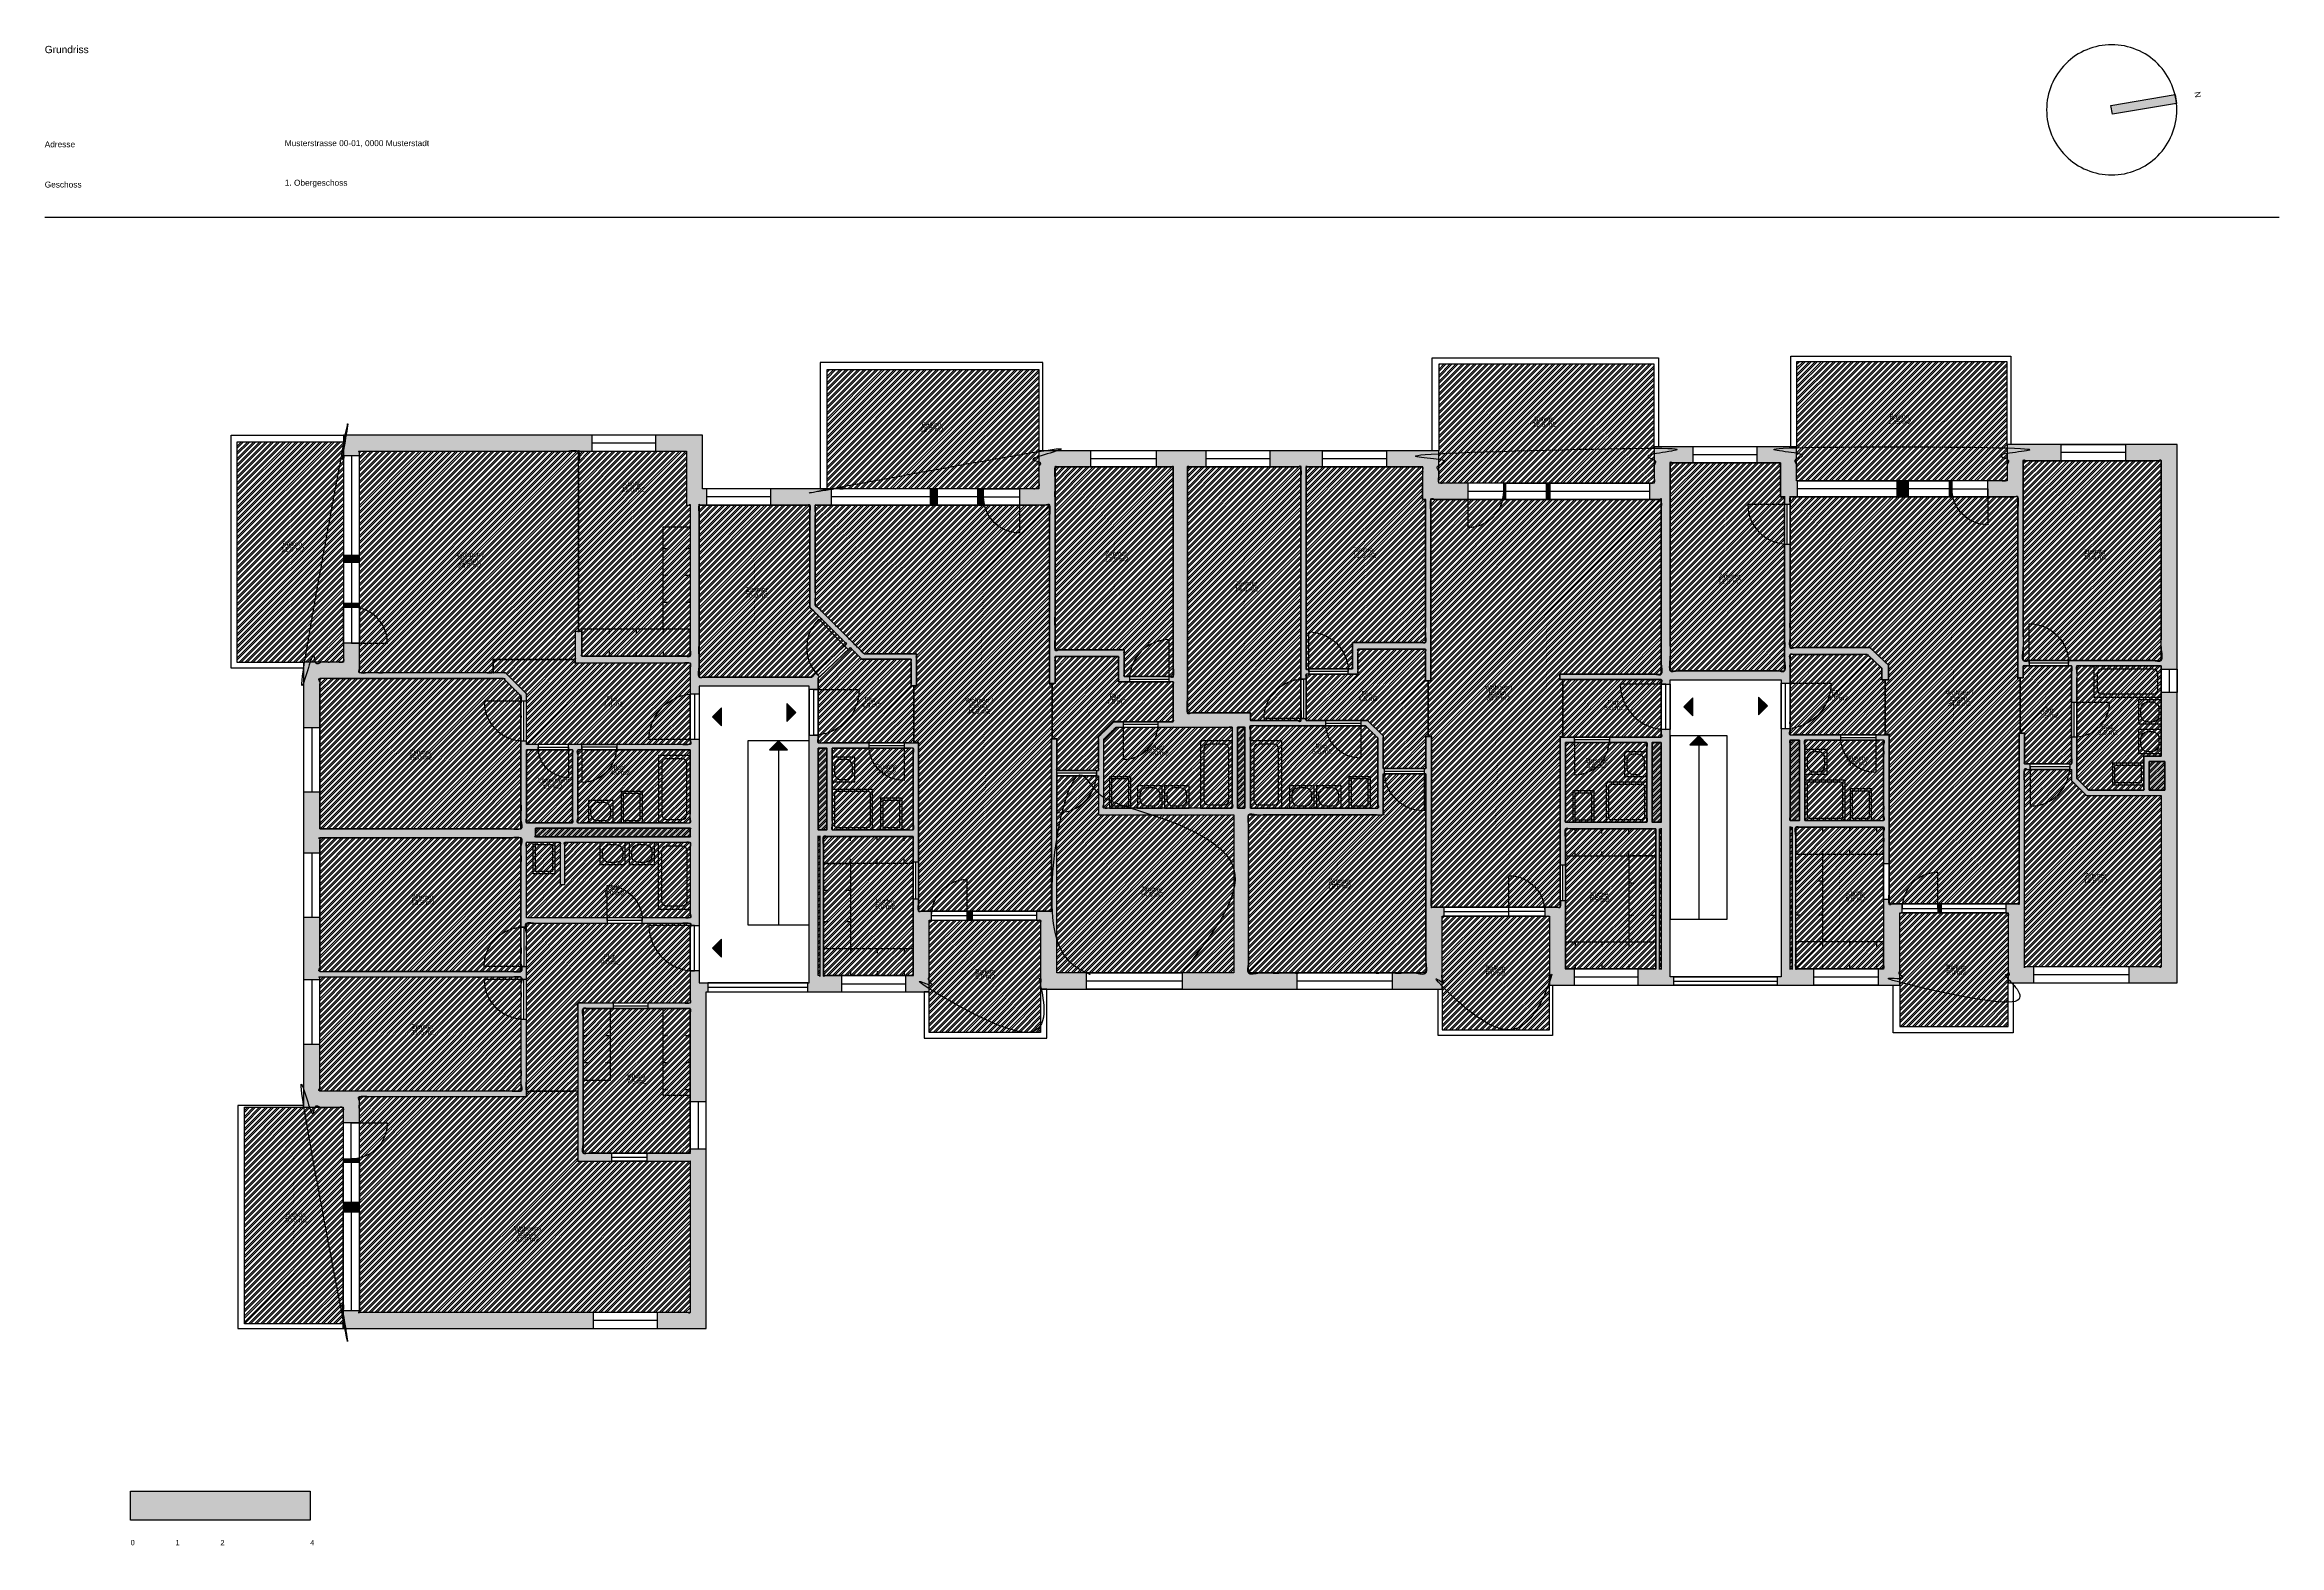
# Model space of a CAD drawing. Header units: metres. Extents: x 1.9 to 51.7, y 53.9 to 87.4.
import ezdxf

# ---------------------------------------------------------------- set-up
doc = ezdxf.new("R2010")
doc.units = ezdxf.units.M
doc.layers.get('0').update_dxf_attribs({"color": 18, "true_color": 0x000000})
for name, color, linetype, true_color in [('Fenster', 18, 'Continuous', 0x000000), ('Geländer', 18, 'Continuous', 0x000000), ('Küchenelemente_ Sanitärobjekte', 18, 'Continuous', 0x000000), ('Plankopf', 18, 'Continuous', 0x000000), ('Raumpolygone', 18, 'Continuous', 0x000000), ('Raumstempel', 18, 'Continuous', 0x000000), ('Schächte', 18, 'Continuous', 0x000000), ('SIA416-ANF', 18, 'Continuous', 0x000000), ('SIA416-FF', 18, 'Continuous', 0x000000), ('SIA416-HNF', 18, 'Continuous', 0x000000), ('SIA416-NNF', 18, 'Continuous', 0x000000), ('Treppen_Aufzug', 18, 'Continuous', 0x000000), ('Türen', 18, 'Continuous', 0x000000), ('Wände', 18, 'Continuous', 0x000000)]:
    doc.layers.add(name, color=color, linetype=linetype, true_color=true_color)
doc.styles.add('Arial Regular', font='')
doc.styles.get('Arial Regular').set_extended_font_data('Arial')

# ---------------------------------------------------------------- blocks, each defined once
blk = doc.blocks.new('Block 03')
at = {"layer": 'Küchenelemente_ Sanitärobjekte'}
blk.add_line((-0.24, 0), (0.24, 0), dxfattribs=at)
blk.add_lwpolyline([(0.24, 0), (0.24, 0.7), (-0.24, 0.7), (-0.24, 0)], dxfattribs=at)
blk.add_lwpolyline([(0.19, 0.05), (0.19, 0.65), (-0.19, 0.65), (-0.19, 0.05)], close=True, dxfattribs=at)
blk = doc.blocks.new('Block 04')
at = {"layer": 'Küchenelemente_ Sanitärobjekte'}
blk.add_lwpolyline([(-0.275, 0), (0.275, 0), (0.275, 0.5), (-0.275, 0.5)], close=True, dxfattribs=at)
for points in [[(-0.225, 0.3), (-0.225, 0.2)], [(0.075, 0.45), (-0.075, 0.45)], [(-0.075, 0.05), (0.075, 0.05)], [(0.225, 0.2), (0.225, 0.3)]]:
    blk.add_lwpolyline(points, dxfattribs=at)
for centre, start, end in [((-0.075, 0.3), 90, 180), ((-0.075, 0.2), 180, 270), ((0.075, 0.3), 0, 90), ((0.075, 0.2), 270, 360)]:
    blk.add_arc(centre, 0.15, start, end, dxfattribs=at)
blk = doc.blocks.new('Block 01')
at = {"layer": 'Küchenelemente_ Sanitärobjekte'}
blk.add_lwpolyline([(0, 0), (0.7, 0), (0.7, 1.5), (0, 1.5)], close=True, dxfattribs=at)
for points in [[(0.075, 1.325), (0.075, 0.175)], [(0.525, 1.425), (0.175, 1.425)], [(0.625, 0.175), (0.625, 1.325)], [(0.175, 0.075), (0.525, 0.075)]]:
    blk.add_lwpolyline(points, dxfattribs=at)
for centre, start, end in [((0.175, 1.325), 90, 180), ((0.525, 1.325), 0, 90), ((0.175, 0.175), 180, 270), ((0.525, 0.175), 270, 360)]:
    blk.add_arc(centre, 0.1, start, end, dxfattribs=at)
blk = doc.blocks.new('Block 02')
at = {"layer": 'Küchenelemente_ Sanitärobjekte'}
blk.add_lwpolyline([(0, 0), (0.9, 0), (0.9, 0.9), (0, 0.9)], close=True, dxfattribs=at)
for points in [[(0.05, 0.8), (0.05, 0.1)], [(0.8, 0.85), (0.1, 0.85)], [(0.85, 0.1), (0.85, 0.8)], [(0.1, 0.05), (0.8, 0.05)]]:
    blk.add_lwpolyline(points, dxfattribs=at)
for centre, start, end in [((0.1, 0.8), 90, 180), ((0.8, 0.8), 0, 90), ((0.1, 0.1), 180, 270), ((0.8, 0.1), 270, 0)]:
    blk.add_arc(centre, 0.05, start, end, dxfattribs=at)

msp = doc.modelspace()

# ---------------------------------------------------------------- hatches: boundary and pattern name
for points in [[(38.43, 72.603), (38.63, 72.403), (38.63, 72.803)], [(40.298, 72.621), (40.098, 72.821), (40.098, 72.421)], [(16.792, 72.382), (16.992, 72.182), (16.992, 72.582)], [(18.647, 72.479), (18.447, 72.679), (18.447, 72.279)], [(16.792, 67.227), (16.992, 67.027), (16.992, 67.427)]]:
    msp.add_hatch(color=256).paths.add_polyline_path(points, flags=0)
at = {"layer": 'Plankopf'}
msp.add_hatch(color=256, dxfattribs=at).paths.add_polyline_path([(49.411, 86.046), (47.981, 85.803), (47.948, 86), (49.378, 86.244)], flags=0)
at = {"layer": 'Plankopf', "true_color": 0xffffff}
for points in [[(4.83, 54.806), (4.83, 55.132), (3.83, 55.132), (3.83, 54.806)], [(5.83, 54.481), (5.83, 54.806), (4.83, 54.806), (4.83, 54.481)], [(7.83, 54.806), (7.83, 55.132), (5.83, 55.132), (5.83, 54.806)]]:
    msp.add_hatch(color=7, dxfattribs=at).paths.add_polyline_path(points, flags=0)
at = {"layer": 'Plankopf', "true_color": 0x000000}
for points in [[(4.83, 54.481), (4.83, 54.806), (3.83, 54.806), (3.83, 54.481)], [(5.83, 54.806), (5.83, 55.132), (4.83, 55.132), (4.83, 54.806)], [(7.83, 54.481), (7.83, 54.806), (5.83, 54.806), (5.83, 54.481)]]:
    msp.add_hatch(color=18, dxfattribs=at).paths.add_polyline_path(points, flags=0)
at = {"layer": 'Schächte', "true_color": 0x9f9f9f}
for points in [[(28.655, 70.346), (28.487, 70.346), (28.487, 72.151), (28.655, 72.151)], [(37.93, 71.808), (37.729, 71.808), (37.729, 70.032), (37.93, 70.032)], [(41.007, 71.86), (40.798, 71.86), (40.798, 70.072), (41.007, 70.072)], [(19.147, 71.681), (19.147, 69.864), (19.34, 69.864), (19.34, 71.681)], [(49.146, 71.383), (48.8, 71.383), (48.8, 70.749), (49.146, 70.749)], [(12.847, 69.899), (12.847, 69.704), (16.292, 69.704), (16.292, 69.899)], [(19.147, 66.614), (19.184, 66.614), (19.184, 69.714), (19.147, 69.714)], [(37.888, 69.882), (37.888, 66.764), (37.93, 66.764), (37.93, 69.882)], [(40.845, 69.922), (40.798, 69.922), (40.798, 66.764), (40.845, 66.764)]]:
    msp.add_hatch(color=253, dxfattribs=at).paths.add_polyline_path(points, flags=0)
at = {"layer": 'SIA416-ANF'}
h = msp.add_hatch(dxfattribs=at)
h.set_pattern_fill('ANSI32', color=256, scale=0.01, style=0, pattern_type=2)
h.paths.add_polyline_path([(35.366, 77.581), (35.455, 77.581), (37.665, 77.581), (37.77, 77.581), (37.77, 78.397), (37.77, 80.233), (32.974, 80.233), (32.974, 78.306), (32.973, 77.581), (34.466, 77.581)], flags=0)
h = msp.add_hatch(dxfattribs=at)
h.set_pattern_fill('ANSI32', color=256, scale=0.01, style=0, pattern_type=2)
h.paths.add_polyline_path([(43.176, 77.637), (43.44, 77.637), (44.34, 77.637), (45.634, 77.637), (45.634, 78.445), (45.634, 80.29), (40.944, 80.29), (40.944, 78.397), (40.944, 77.637), (40.966, 77.637)], flags=0)
h = msp.add_hatch(dxfattribs=at)
h.set_pattern_fill('ANSI32', color=256, scale=0.01, style=0, pattern_type=2)
h.paths.add_polyline_path([(21.801, 77.457), (22.701, 77.457), (24.063, 77.457), (24.063, 78.306), (24.063, 80.115), (19.348, 80.115), (19.348, 77.457), (19.437, 77.457), (21.647, 77.457)], flags=0)
h = msp.add_hatch(dxfattribs=at)
h.set_pattern_fill('ANSI32', color=256, scale=0.01, style=0, pattern_type=2)
h.paths.add_polyline_path([(8.571, 75.981), (8.571, 78.191), (8.571, 78.496), (6.198, 78.496), (6.198, 73.596), (7.684, 73.596), (8.571, 73.596), (8.571, 74.914), (8.571, 75.814)], flags=0)
h = msp.add_hatch(dxfattribs=at)
h.set_pattern_fill('ANSI32', color=256, scale=0.01, style=0, pattern_type=2)
h.paths.add_polyline_path([(22.584, 67.851), (21.622, 67.851), (21.622, 66.254), (21.622, 65.351), (24.102, 65.351), (24.102, 66.313), (24.102, 67.851), (24.014, 67.851)], flags=0)
h = msp.add_hatch(dxfattribs=at)
h.set_pattern_fill('ANSI32', color=256, scale=0.01, style=0, pattern_type=2)
h.paths.add_polyline_path([(34.526, 67.941), (33.096, 67.941), (33.047, 67.941), (33.047, 66.313), (33.047, 65.407), (35.437, 65.407), (35.437, 66.404), (35.437, 67.941)], flags=0)
h = msp.add_hatch(dxfattribs=at)
h.set_pattern_fill('ANSI32', color=256, scale=0.01, style=0, pattern_type=2)
h.paths.add_polyline_path([(44.174, 68.013), (43.244, 68.013), (43.244, 66.404), (43.244, 65.483), (45.66, 65.483), (45.66, 66.452), (45.66, 68.013), (45.604, 68.013)], flags=0)
h = msp.add_hatch(dxfattribs=at)
h.set_pattern_fill('ANSI32', color=256, scale=0.01, style=0, pattern_type=2)
h.paths.add_polyline_path([(8.565, 61.562), (8.565, 62.462), (8.565, 63.683), (7.684, 63.683), (6.363, 63.683), (6.363, 58.855), (8.565, 58.855), (8.565, 59.145), (8.565, 61.355)], flags=0)
at = {"layer": 'SIA416-FF'}
h = msp.add_hatch(dxfattribs=at)
h.set_pattern_fill('ANSI32', color=256, scale=0.01, style=0, pattern_type=2)
h.paths.add_polyline_path([(28.655, 70.346), (28.487, 70.346), (28.487, 72.151), (28.655, 72.151)], flags=0)
h = msp.add_hatch(dxfattribs=at)
h.set_pattern_fill('ANSI32', color=256, scale=0.01, style=0, pattern_type=2)
h.paths.add_polyline_path([(37.93, 71.808), (37.729, 71.808), (37.729, 70.032), (37.93, 70.032)], flags=0)
h = msp.add_hatch(dxfattribs=at)
h.set_pattern_fill('ANSI32', color=256, scale=0.01, style=0, pattern_type=2)
h.paths.add_polyline_path([(41.007, 71.86), (40.798, 71.86), (40.798, 70.072), (41.007, 70.072)], flags=0)
h = msp.add_hatch(dxfattribs=at)
h.set_pattern_fill('ANSI32', color=256, scale=0.01, style=0, pattern_type=2)
h.paths.add_polyline_path([(19.147, 71.681), (19.147, 69.864), (19.34, 69.864), (19.34, 71.681)], flags=0)
h = msp.add_hatch(dxfattribs=at)
h.set_pattern_fill('ANSI32', color=256, scale=0.01, style=0, pattern_type=2)
h.paths.add_polyline_path([(49.146, 71.383), (48.8, 71.383), (48.8, 70.749), (49.146, 70.749)], flags=0)
h = msp.add_hatch(dxfattribs=at)
h.set_pattern_fill('ANSI32', color=256, scale=0.01, style=0, pattern_type=2)
h.paths.add_polyline_path([(12.847, 69.899), (12.847, 69.704), (16.292, 69.704), (16.292, 69.899)], flags=0)
h = msp.add_hatch(dxfattribs=at)
h.set_pattern_fill('ANSI32', color=256, scale=0.01, style=0, pattern_type=2)
h.paths.add_polyline_path([(19.147, 66.614), (19.184, 66.614), (19.184, 69.714), (19.147, 69.714)], flags=0)
h = msp.add_hatch(dxfattribs=at)
h.set_pattern_fill('ANSI32', color=256, scale=0.01, style=0, pattern_type=2)
h.paths.add_polyline_path([(37.888, 69.882), (37.888, 66.764), (37.93, 66.764), (37.93, 69.882)], flags=0)
h = msp.add_hatch(dxfattribs=at)
h.set_pattern_fill('ANSI32', color=256, scale=0.01, style=0, pattern_type=2)
h.paths.add_polyline_path([(40.845, 69.922), (40.798, 69.922), (40.798, 66.764), (40.845, 66.764)], flags=0)
at = {"layer": 'SIA416-HNF'}
h = msp.add_hatch(dxfattribs=at)
h.set_pattern_fill('ANSI32', color=256, scale=0.01, style=0, pattern_type=2)
h.paths.add_polyline_path([(8.931, 75.981), (8.931, 75.814), (8.931, 74.914), (8.931, 73.356), (11.907, 73.356), (11.907, 73.658), (13.732, 73.658), (13.732, 74.284), (13.807, 74.284), (13.807, 78.294), (8.931, 78.294), (8.931, 78.191)], flags=0)
h = msp.add_hatch(dxfattribs=at)
h.set_pattern_fill('ANSI32', color=256, scale=0.01, style=0, pattern_type=2)
h.paths.add_polyline_path([(13.807, 74.284), (13.882, 74.284), (13.882, 73.733), (16.292, 73.733), (16.292, 77.097), (16.211, 77.097), (16.211, 78.294), (15.532, 78.294), (14.102, 78.294), (13.807, 78.294)], flags=0)
h = msp.add_hatch(dxfattribs=at)
h.set_pattern_fill('ANSI32', color=256, scale=0.01, style=0, pattern_type=2)
h.paths.add_polyline_path([(25.214, 77.946), (24.423, 77.946), (24.423, 73.872), (25.961, 73.872), (25.961, 73.279), (27.054, 73.279), (27.054, 77.946), (26.684, 77.946)], flags=0)
h = msp.add_hatch(dxfattribs=at)
h.set_pattern_fill('ANSI32', color=256, scale=0.01, style=0, pattern_type=2)
h.paths.add_polyline_path([(27.783, 77.946), (27.374, 77.946), (27.374, 72.471), (28.775, 72.471), (28.775, 72.299), (29.9, 72.299), (29.9, 77.946), (29.213, 77.946)], flags=0)
h = msp.add_hatch(dxfattribs=at)
h.set_pattern_fill('ANSI32', color=256, scale=0.01, style=0, pattern_type=2)
h.paths.add_polyline_path([(31.053, 74.034), (32.675, 74.034), (32.675, 77.221), (32.613, 77.221), (32.614, 77.946), (31.809, 77.946), (30.379, 77.946), (30.02, 77.946), (30.02, 73.45), (31.053, 73.45)], flags=0)
h = msp.add_hatch(dxfattribs=at)
h.set_pattern_fill('ANSI32', color=256, scale=0.01, style=0, pattern_type=2)
h.paths.add_polyline_path([(38.635, 78.037), (38.13, 78.037), (38.13, 73.404), (40.678, 73.404), (40.678, 77.277), (40.584, 77.277), (40.584, 78.037), (40.065, 78.037)], flags=0)
h = msp.add_hatch(dxfattribs=at)
h.set_pattern_fill('ANSI32', color=256, scale=0.01, style=0, pattern_type=2)
h.paths.add_polyline_path([(46.841, 78.085), (45.994, 78.085), (45.994, 73.634), (49.066, 73.634), (49.066, 78.085), (48.271, 78.085)], flags=0)
h = msp.add_hatch(dxfattribs=at)
h.set_pattern_fill('ANSI32', color=256, scale=0.01, style=0, pattern_type=2)
h.paths.add_polyline_path([(35.737, 73.208), (35.671, 73.208), (35.671, 73.328), (37.93, 73.328), (37.93, 77.221), (37.665, 77.221), (35.455, 77.221), (35.366, 77.221), (34.466, 77.221), (32.795, 77.221), (32.795, 73.179), (32.735, 73.179), (32.735, 71.938), (32.807, 71.938), (32.807, 68.141), (33.096, 68.141), (34.526, 68.141), (35.677, 68.141), (35.677, 71.928), (35.737, 71.928)], flags=0)
h = msp.add_hatch(dxfattribs=at)
h.set_pattern_fill('ANSI32', color=256, scale=0.01, style=0, pattern_type=2)
h.paths.add_polyline_path([(40.966, 77.277), (40.798, 77.277), (40.798, 73.921), (42.578, 73.921), (42.992, 73.529), (42.992, 73.203), (42.917, 73.203), (42.917, 71.98), (43.004, 71.98), (43.004, 68.213), (44.174, 68.213), (45.604, 68.213), (45.9, 68.213), (45.9, 72.014), (45.922, 72.014), (45.922, 73.249), (45.874, 73.249), (45.874, 77.277), (44.34, 77.277), (43.44, 77.277), (43.176, 77.277)], flags=0)
h = msp.add_hatch(dxfattribs=at)
h.set_pattern_fill('ANSI32', color=256, scale=0.01, style=0, pattern_type=2)
h.paths.add_polyline_path([(16.661, 77.097), (16.492, 77.097), (16.492, 73.265), (19.002, 73.265), (19.777, 74.007), (18.963, 74.822), (18.963, 77.097), (18.091, 77.097)], flags=0)
h = msp.add_hatch(dxfattribs=at)
h.set_pattern_fill('ANSI32', color=256, scale=0.01, style=0, pattern_type=2)
h.paths.add_polyline_path([(19.437, 77.097), (19.083, 77.097), (19.083, 74.872), (20.171, 73.781), (21.335, 73.781), (21.335, 73.067), (21.275, 73.067), (21.275, 71.801), (21.382, 71.801), (21.382, 68.051), (22.584, 68.051), (24.014, 68.051), (24.342, 68.051), (24.342, 71.889), (24.363, 71.889), (24.363, 73.125), (24.303, 73.125), (24.303, 77.097), (22.701, 77.097), (21.801, 77.097), (21.647, 77.097)], flags=0)
h = msp.add_hatch(dxfattribs=at)
h.set_pattern_fill('ANSI32', color=256, scale=0.01, style=0, pattern_type=2)
h.paths.add_polyline_path([(21.275, 73.067), (21.215, 73.067), (21.215, 73.661), (20.122, 73.661), (19.862, 73.922), (19.147, 73.238), (19.147, 71.801), (21.275, 71.801)], flags=0)
h = msp.add_hatch(dxfattribs=at)
h.set_pattern_fill('ANSI32', color=256, scale=0.01, style=0, pattern_type=2)
h.paths.add_polyline_path([(24.363, 71.889), (24.462, 71.889), (24.462, 71.182), (25.389, 71.182), (25.389, 71.931), (25.737, 72.271), (27.054, 72.271), (27.054, 73.159), (25.841, 73.159), (25.841, 73.722), (24.423, 73.722), (24.423, 73.125), (24.363, 73.125)], flags=0)
h = msp.add_hatch(dxfattribs=at)
h.set_pattern_fill('ANSI32', color=256, scale=0.01, style=0, pattern_type=2)
h.paths.add_polyline_path([(32.735, 73.179), (32.675, 73.179), (32.675, 73.884), (31.173, 73.884), (31.173, 73.33), (30.02, 73.33), (30.02, 72.299), (31.386, 72.299), (31.736, 71.957), (31.736, 71.226), (32.687, 71.226), (32.687, 71.938), (32.735, 71.938)], flags=0)
h = msp.add_hatch(dxfattribs=at)
h.set_pattern_fill('ANSI32', color=256, scale=0.01, style=0, pattern_type=2)
h.paths.add_polyline_path([(42.917, 73.203), (42.842, 73.203), (42.842, 73.465), (42.518, 73.771), (40.798, 73.771), (40.798, 71.98), (42.917, 71.98)], flags=0)
h = msp.add_hatch(dxfattribs=at)
h.set_pattern_fill('ANSI32', color=256, scale=0.01, style=0, pattern_type=2)
h.paths.add_polyline_path([(8.044, 69.884), (12.526, 69.884), (12.526, 72.845), (12.134, 73.236), (8.044, 73.236), (8.044, 72.136), (8.044, 70.706)], flags=0)
h = msp.add_hatch(dxfattribs=at)
h.set_pattern_fill('ANSI32', color=256, scale=0.01, style=0, pattern_type=2)
h.paths.add_polyline_path([(12.646, 71.764), (16.292, 71.764), (16.292, 73.583), (13.732, 73.583), (13.732, 73.658), (11.907, 73.658), (11.907, 73.356), (12.184, 73.356), (12.646, 72.895)], flags=0)
h = msp.add_hatch(dxfattribs=at)
h.set_pattern_fill('ANSI32', color=256, scale=0.01, style=0, pattern_type=2)
h.paths.add_polyline_path([(35.737, 73.208), (35.737, 71.928), (37.93, 71.928), (37.93, 73.208)], flags=0)
h = msp.add_hatch(dxfattribs=at)
h.set_pattern_fill('ANSI32', color=256, scale=0.01, style=0, pattern_type=2)
h.paths.add_polyline_path([(45.922, 72.014), (46.02, 72.014), (46.02, 71.329), (47.07, 71.329), (47.07, 73.514), (45.994, 73.514), (45.994, 73.249), (45.922, 73.249)], flags=0)
h = msp.add_hatch(dxfattribs=at)
h.set_pattern_fill('ANSI32', color=256, scale=0.01, style=0, pattern_type=2)
h.paths.add_polyline_path([(49.066, 73.44), (49.066, 73.514), (47.19, 73.514), (47.19, 71.007), (47.449, 70.749), (48.68, 70.749), (48.68, 71.503), (49.066, 71.503), (49.066, 72.92)], flags=0)
h = msp.add_hatch(dxfattribs=at)
h.set_pattern_fill('ANSI32', color=256, scale=0.01, style=0, pattern_type=2)
h.paths.add_polyline_path([(27.054, 72.151), (27.054, 72.151), (25.785, 72.151), (25.509, 71.881), (25.509, 70.346), (28.367, 70.346), (28.367, 72.151)], flags=0)
h = msp.add_hatch(dxfattribs=at)
h.set_pattern_fill('ANSI32', color=256, scale=0.01, style=0, pattern_type=2)
h.paths.add_polyline_path([(28.775, 70.346), (31.616, 70.346), (31.616, 71.907), (31.337, 72.179), (28.775, 72.179)], flags=0)
h = msp.add_hatch(dxfattribs=at)
h.set_pattern_fill('ANSI32', color=256, scale=0.01, style=0, pattern_type=2)
h.paths.add_polyline_path([(35.797, 71.808), (35.797, 70.032), (37.609, 70.032), (37.609, 71.808)], flags=0)
h = msp.add_hatch(dxfattribs=at)
h.set_pattern_fill('ANSI32', color=256, scale=0.01, style=0, pattern_type=2)
h.paths.add_polyline_path([(41.127, 70.072), (42.884, 70.072), (42.884, 71.86), (41.127, 71.86)], flags=0)
h = msp.add_hatch(dxfattribs=at)
h.set_pattern_fill('ANSI32', color=256, scale=0.01, style=0, pattern_type=2)
h.paths.add_polyline_path([(16.292, 71.644), (13.793, 71.644), (13.793, 70.019), (16.292, 70.019)], flags=0)
h = msp.add_hatch(dxfattribs=at)
h.set_pattern_fill('ANSI32', color=256, scale=0.01, style=0, pattern_type=2)
h.paths.add_polyline_path([(19.46, 71.681), (19.46, 69.864), (21.262, 69.864), (21.262, 71.681)], flags=0)
h = msp.add_hatch(dxfattribs=at)
h.set_pattern_fill('ANSI32', color=256, scale=0.01, style=0, pattern_type=2)
h.paths.add_polyline_path([(49.066, 70.629), (47.4, 70.629), (47.07, 70.957), (47.07, 71.209), (46.02, 71.209), (46.02, 66.812), (46.22, 66.812), (48.35, 66.812), (49.066, 66.812)], flags=0)
h = msp.add_hatch(dxfattribs=at)
h.set_pattern_fill('ANSI32', color=256, scale=0.01, style=0, pattern_type=2)
h.paths.add_polyline_path([(27.256, 66.673), (28.41, 66.673), (28.41, 70.196), (25.389, 70.196), (25.389, 71.062), (24.462, 71.062), (24.462, 67.951), (24.462, 66.673), (25.126, 66.673)], flags=0)
h = msp.add_hatch(dxfattribs=at)
h.set_pattern_fill('ANSI32', color=256, scale=0.01, style=0, pattern_type=2)
h.paths.add_polyline_path([(32.687, 71.106), (32.687, 66.673), (28.73, 66.673), (28.73, 70.196), (31.736, 70.196), (31.736, 71.106)], flags=0)
h = msp.add_hatch(dxfattribs=at)
h.set_pattern_fill('ANSI32', color=256, scale=0.01, style=0, pattern_type=2)
h.paths.add_polyline_path([(21.262, 69.714), (19.264, 69.714), (19.264, 66.614), (19.669, 66.614), (21.099, 66.614), (21.262, 66.614)], flags=0)
h = msp.add_hatch(dxfattribs=at)
h.set_pattern_fill('ANSI32', color=256, scale=0.01, style=0, pattern_type=2)
h.paths.add_polyline_path([(37.808, 69.882), (35.797, 69.882), (35.797, 66.764), (35.988, 66.764), (37.418, 66.764), (37.808, 66.764)], flags=0)
h = msp.add_hatch(dxfattribs=at)
h.set_pattern_fill('ANSI32', color=256, scale=0.01, style=0, pattern_type=2)
h.paths.add_polyline_path([(42.884, 68.113), (42.884, 68.113), (42.884, 69.922), (40.925, 69.922), (40.925, 66.764), (41.33, 66.764), (42.76, 66.764), (42.884, 66.764)], flags=0)
h = msp.add_hatch(dxfattribs=at)
h.set_pattern_fill('ANSI32', color=256, scale=0.01, style=0, pattern_type=2)
h.paths.add_polyline_path([(8.044, 67.914), (8.044, 66.704), (12.526, 66.704), (12.526, 69.684), (8.044, 69.684), (8.044, 69.344)], flags=0)
h = msp.add_hatch(dxfattribs=at)
h.set_pattern_fill('ANSI32', color=256, scale=0.01, style=0, pattern_type=2)
h.paths.add_polyline_path([(12.646, 67.903), (16.292, 67.903), (16.292, 69.584), (13.501, 69.584), (13.501, 68.645), (13.401, 68.645), (13.401, 69.584), (12.646, 69.584)], flags=0)
h = msp.add_hatch(dxfattribs=at)
h.set_pattern_fill('ANSI32', color=256, scale=0.01, style=0, pattern_type=2)
h.paths.add_polyline_path([(13.789, 64.043), (13.789, 66.001), (16.292, 66.001), (16.292, 67.783), (12.646, 67.783), (12.646, 64.043)], flags=0)
h = msp.add_hatch(dxfattribs=at)
h.set_pattern_fill('ANSI32', color=256, scale=0.01, style=0, pattern_type=2)
h.paths.add_polyline_path([(8.044, 65.09), (8.044, 64.043), (12.526, 64.043), (12.526, 66.584), (8.044, 66.584), (8.044, 66.52)], flags=0)
h = msp.add_hatch(dxfattribs=at)
h.set_pattern_fill('ANSI32', color=256, scale=0.01, style=0, pattern_type=2)
h.paths.add_polyline_path([(16.292, 63.804), (16.292, 65.881), (13.909, 65.881), (13.909, 62.661), (16.292, 62.661), (16.292, 62.754)], flags=0)
h = msp.add_hatch(dxfattribs=at)
h.set_pattern_fill('ANSI32', color=256, scale=0.01, style=0, pattern_type=2)
h.paths.add_polyline_path([(16.292, 62.481), (13.789, 62.481), (13.789, 64.043), (12.646, 64.043), (12.646, 63.923), (8.925, 63.923), (8.925, 62.462), (8.925, 61.562), (8.925, 61.355), (8.925, 59.145), (8.925, 59.111), (14.135, 59.111), (15.565, 59.111), (16.292, 59.111)], flags=0)
at = {"layer": 'SIA416-NNF'}
h = msp.add_hatch(dxfattribs=at)
h.set_pattern_fill('ANSI32', color=256, scale=0.01, style=0, pattern_type=2)
h.paths.add_polyline_path([(12.646, 71.644), (12.646, 70.019), (13.673, 70.019), (13.673, 71.644)], flags=0)
at = {"layer": 'Treppen_Aufzug'}
for points in [[(18.264, 71.848), (18.064, 71.648), (18.464, 71.648)], [(38.763, 71.954), (38.563, 71.754), (38.963, 71.754)]]:
    msp.add_hatch(color=256, dxfattribs=at).paths.add_polyline_path(points, flags=0)
at = {"layer": 'Wände'}
for points in [[(14.102, 78.294), (8.931, 78.294), (8.931, 78.191), (8.571, 78.191), (8.571, 78.654), (14.102, 78.654)], [(16.292, 72.889), (16.292, 73.583), (13.732, 73.583), (13.732, 74.284), (13.882, 74.284), (13.882, 73.733), (16.292, 73.733), (16.292, 77.097), (16.211, 77.097), (16.211, 78.294), (15.532, 78.294), (15.532, 78.654), (16.571, 78.654), (16.571, 77.457), (16.661, 77.457), (16.661, 77.097), (16.492, 77.097), (16.492, 73.265), (19.002, 73.265), (19.095, 73.354), (19.178, 73.268), (19.147, 73.238), (19.147, 72.986), (18.947, 72.986), (18.947, 73.065), (16.492, 73.065), (16.492, 72.889)], [(25.214, 78.306), (24.063, 78.306), (24.063, 77.457), (23.633, 77.457), (23.633, 77.097), (24.303, 77.097), (24.303, 73.125), (24.423, 73.125), (24.423, 73.722), (25.841, 73.722), (25.841, 73.159), (26.086, 73.159), (26.086, 73.279), (25.961, 73.279), (25.961, 73.872), (24.423, 73.872), (24.423, 77.946), (25.214, 77.946)], [(26.684, 77.946), (27.054, 77.946), (27.054, 73.279), (26.966, 73.279), (26.966, 73.159), (27.054, 73.159), (27.054, 72.471), (27.374, 72.471), (27.374, 77.946), (27.783, 77.946), (27.783, 78.306), (26.684, 78.306)], [(29.213, 77.946), (29.9, 77.946), (29.9, 73.22), (30.02, 73.22), (30.02, 73.33), (30.076, 73.33), (30.076, 73.45), (30.02, 73.45), (30.02, 77.946), (30.379, 77.946), (30.379, 78.306), (29.213, 78.306)], [(31.809, 77.946), (32.614, 77.946), (32.613, 77.221), (32.675, 77.221), (32.675, 74.034), (31.053, 74.034), (31.053, 73.45), (30.956, 73.45), (30.956, 73.33), (31.173, 73.33), (31.173, 73.884), (32.675, 73.884), (32.675, 73.179), (32.795, 73.179), (32.795, 77.221), (33.619, 77.221), (33.619, 77.581), (32.973, 77.581), (32.974, 78.306), (31.809, 78.306)], [(38.635, 78.397), (37.77, 78.397), (37.77, 77.581), (37.665, 77.581), (37.665, 77.221), (37.93, 77.221), (37.93, 73.328), (35.671, 73.328), (35.671, 73.208), (37.93, 73.208), (37.93, 73.11), (38.13, 73.11), (38.13, 73.204), (40.598, 73.204), (40.598, 73.128), (40.798, 73.128), (40.798, 73.771), (42.518, 73.771), (42.842, 73.465), (42.842, 73.203), (42.992, 73.203), (42.992, 73.529), (42.578, 73.921), (40.798, 73.921), (40.798, 76.229), (40.678, 76.229), (40.678, 73.404), (38.13, 73.404), (38.13, 78.037), (38.635, 78.037)], [(40.065, 78.037), (40.584, 78.037), (40.584, 77.277), (40.678, 77.277), (40.678, 77.109), (40.798, 77.109), (40.798, 77.277), (40.966, 77.277), (40.966, 77.637), (40.944, 77.637), (40.944, 78.397), (40.065, 78.397)], [(46.841, 78.445), (45.634, 78.445), (45.634, 77.637), (45.206, 77.637), (45.206, 77.277), (45.874, 77.277), (45.874, 73.249), (45.994, 73.249), (45.994, 73.514), (46.122, 73.514), (46.122, 73.634), (45.994, 73.634), (45.994, 78.085), (46.841, 78.085)], [(49.066, 73.634), (47.002, 73.634), (47.002, 73.514), (47.07, 73.514), (47.07, 72.703), (47.19, 72.703), (47.19, 73.514), (49.066, 73.514), (49.066, 73.44), (49.426, 73.44), (49.426, 78.445), (48.271, 78.445), (48.271, 78.085), (49.066, 78.085)], [(19.731, 73.963), (19.777, 74.007), (18.963, 74.822), (18.963, 77.097), (18.091, 77.097), (18.091, 77.457), (19.437, 77.457), (19.437, 77.097), (19.083, 77.097), (19.083, 74.872), (20.171, 73.781), (21.335, 73.781), (21.335, 73.067), (21.215, 73.067), (21.215, 73.661), (20.122, 73.661), (19.862, 73.922), (19.813, 73.876)], [(21.647, 77.457), (21.647, 77.097), (21.801, 77.097), (21.801, 77.457)], [(22.701, 77.457), (22.701, 77.097), (22.833, 77.097), (22.833, 77.457)], [(34.466, 77.221), (34.466, 77.581), (34.419, 77.581), (34.419, 77.221)], [(35.455, 77.221), (35.455, 77.581), (35.366, 77.581), (35.366, 77.221)], [(43.44, 77.277), (43.44, 77.637), (43.176, 77.637), (43.176, 77.277)], [(44.406, 77.277), (44.406, 77.637), (44.34, 77.637), (44.34, 77.277)], [(8.571, 75.981), (8.931, 75.981), (8.931, 75.814), (8.571, 75.814)], [(8.571, 74.914), (8.931, 74.914), (8.931, 74.823), (8.571, 74.823)], [(12.526, 72.725), (12.526, 72.845), (12.134, 73.236), (8.044, 73.236), (8.044, 72.136), (7.684, 72.136), (7.684, 73.596), (8.571, 73.596), (8.571, 74.023), (8.931, 74.023), (8.931, 73.356), (12.184, 73.356), (12.646, 72.895), (12.646, 72.725)], [(28.367, 70.346), (25.509, 70.346), (25.509, 71.881), (25.785, 72.151), (25.938, 72.151), (25.938, 72.271), (25.737, 72.271), (25.389, 71.931), (25.389, 71.182), (25.347, 71.182), (25.347, 71.062), (25.389, 71.062), (25.389, 70.196), (28.41, 70.196)], [(27.054, 72.151), (28.367, 72.151), (28.367, 71.248), (28.487, 71.248), (28.487, 72.151), (28.655, 72.151), (28.655, 71.248), (28.775, 71.248), (28.775, 72.179), (28.775, 72.299), (28.775, 72.471), (27.374, 72.471), (27.054, 72.471), (27.054, 72.271), (26.718, 72.271), (26.718, 72.151), (27.054, 72.151)], [(29.9, 72.34), (29.9, 72.299), (28.775, 72.299), (28.775, 72.179), (30.455, 72.179), (30.455, 72.299), (30.02, 72.299), (30.02, 72.34)], [(31.235, 72.179), (31.337, 72.179), (31.616, 71.907), (31.616, 71.226), (31.736, 71.226), (31.736, 71.957), (31.386, 72.299), (31.235, 72.299)], [(24.342, 68.051), (24.014, 68.051), (24.014, 67.851), (24.102, 67.851), (24.102, 66.313), (25.126, 66.313), (25.126, 66.673), (24.462, 66.673), (24.462, 67.951), (24.462, 71.062), (24.467, 71.062), (24.467, 71.182), (24.462, 71.182), (24.462, 71.889), (24.342, 71.889)], [(33.096, 68.141), (32.807, 68.141), (32.807, 71.938), (32.687, 71.938), (32.687, 71.226), (32.644, 71.226), (32.644, 71.106), (32.687, 71.106), (32.687, 66.673), (31.941, 66.673), (31.941, 66.313), (33.047, 66.313), (33.047, 67.941), (33.096, 67.941)], [(46.148, 71.209), (46.02, 71.209), (46.02, 66.812), (46.22, 66.812), (46.22, 66.452), (45.66, 66.452), (45.66, 68.013), (45.604, 68.013), (45.604, 68.213), (45.9, 68.213), (45.9, 72.014), (46.02, 72.014), (46.02, 71.329), (46.148, 71.329)], [(28.367, 71.248), (28.487, 71.248), (28.487, 70.346), (28.655, 70.346), (28.655, 71.248), (28.775, 71.248), (28.775, 70.346), (29.272, 70.346), (29.272, 70.196), (28.73, 70.196), (28.41, 70.196), (28.367, 70.346)], [(31.616, 70.346), (31.736, 70.196), (31.736, 71.106), (31.764, 71.106), (31.764, 71.226), (31.736, 71.226), (31.616, 71.226)], [(28.41, 70.196), (28.41, 66.673), (27.256, 66.673), (27.256, 66.313), (29.811, 66.313), (29.811, 66.673), (28.73, 66.673), (28.73, 70.196)], [(31.616, 70.346), (29.272, 70.346), (29.272, 70.196), (31.736, 70.196)], [(21.262, 68.322), (21.262, 66.614), (21.099, 66.614), (21.099, 66.254), (21.622, 66.254), (21.622, 67.851), (21.667, 67.851), (21.667, 68.051), (21.382, 68.051), (21.382, 68.322)], [(35.333, 67.941), (35.437, 67.941), (35.437, 66.404), (35.988, 66.404), (35.988, 66.764), (35.797, 66.764), (35.797, 68.283), (35.677, 68.283), (35.677, 68.141), (35.333, 68.141)], [(42.76, 66.404), (43.244, 66.404), (43.244, 68.013), (43.294, 68.013), (43.294, 68.213), (43.004, 68.213), (43.004, 68.311), (42.884, 68.311), (42.884, 68.113), (42.884, 68.113), (42.884, 66.764), (42.76, 66.764)], [(44.174, 68.013), (44.174, 68.213), (44.094, 68.213), (44.094, 68.013)], [(8.044, 67.914), (8.044, 66.704), (12.526, 66.704), (12.526, 66.816), (12.646, 66.816), (12.646, 66.528), (12.526, 66.528), (12.526, 66.584), (8.044, 66.584), (8.044, 66.52), (7.684, 66.52), (7.684, 67.914)], [(22.584, 67.851), (22.584, 68.051), (22.467, 68.051), (22.467, 67.851)], [(34.526, 68.141), (34.526, 67.941), (34.533, 67.941), (34.533, 68.141)], [(16.652, 63.804), (16.292, 63.804), (16.292, 65.881), (15.356, 65.881), (15.356, 66.001), (16.292, 66.001), (16.292, 66.72), (16.492, 66.72), (16.492, 66.454), (16.689, 66.454), (16.689, 66.254), (16.652, 66.254)], [(14.576, 65.881), (13.909, 65.881), (13.909, 62.661), (14.549, 62.661), (14.549, 62.481), (13.789, 62.481), (13.789, 66.001), (14.576, 66.001)], [(8.044, 65.09), (8.044, 64.043), (12.526, 64.043), (12.526, 65.648), (12.646, 65.648), (12.646, 63.923), (8.925, 63.923), (8.925, 63.332), (8.565, 63.332), (8.565, 63.683), (7.684, 63.683), (7.684, 65.09)], [(15.565, 59.111), (16.292, 59.111), (16.292, 62.481), (15.329, 62.481), (15.329, 62.661), (16.292, 62.661), (16.292, 62.754), (16.652, 62.754), (16.652, 58.751), (15.565, 58.751)], [(8.565, 62.532), (8.925, 62.532), (8.925, 62.462), (8.565, 62.462)], [(8.565, 61.562), (8.925, 61.562), (8.925, 61.355), (8.565, 61.355)], [(8.925, 59.145), (8.925, 59.111), (14.135, 59.111), (14.135, 58.751), (8.565, 58.751), (8.565, 59.145)]]:
    msp.add_hatch(color=256, dxfattribs=at).paths.add_polyline_path(points, flags=0)
h = msp.add_hatch(color=256, dxfattribs=at)
h.paths.add_polyline_path([(48.35, 66.812), (49.066, 66.812), (49.066, 70.629), (47.4, 70.629), (47.07, 70.957), (47.07, 71.209), (47.028, 71.209), (47.028, 71.329), (47.07, 71.329), (47.07, 71.923), (47.19, 71.923), (47.19, 71.007), (47.449, 70.749), (48.68, 70.749), (48.68, 71.503), (49.066, 71.503), (49.066, 72.92), (49.426, 72.92), (49.426, 70.752), (49.426, 66.452), (48.35, 66.452)], flags=0)
h.paths.add_polyline_path([(49.146, 71.383), (48.8, 71.383), (48.8, 70.749), (49.146, 70.749)], flags=0)
h = msp.add_hatch(color=256, dxfattribs=at)
h.paths.add_polyline_path([(8.044, 69.884), (12.526, 69.884), (12.526, 71.845), (12.646, 71.845), (12.646, 71.764), (12.908, 71.764), (12.908, 71.644), (12.646, 71.644), (12.646, 70.019), (13.673, 70.019), (13.673, 71.644), (13.588, 71.644), (13.588, 71.764), (13.879, 71.764), (13.879, 71.644), (13.793, 71.644), (13.793, 70.019), (16.292, 70.019), (16.292, 71.644), (14.659, 71.644), (14.659, 71.764), (16.292, 71.764), (16.292, 71.875), (16.492, 71.875), (16.492, 67.734), (16.292, 67.734), (16.292, 67.783), (15.229, 67.783), (15.229, 67.903), (16.292, 67.903), (16.292, 69.584), (13.501, 69.584), (13.501, 68.645), (13.401, 68.645), (13.401, 69.584), (12.646, 69.584), (12.646, 67.903), (14.449, 67.903), (14.449, 67.783), (12.646, 67.783), (12.646, 67.696), (12.526, 67.696), (12.526, 69.684), (8.044, 69.684), (8.044, 69.344), (7.684, 69.344), (7.684, 70.706), (8.044, 70.706)], flags=0)
h.paths.add_polyline_path([(12.847, 69.899), (12.847, 69.704), (16.292, 69.704), (16.292, 69.899)], flags=0)
h = msp.add_hatch(color=256, dxfattribs=at)
h.paths.add_polyline_path([(19.147, 71.972), (19.147, 71.801), (20.281, 71.801), (20.281, 71.681), (19.46, 71.681), (19.46, 69.864), (21.262, 69.864), (21.262, 71.681), (21.061, 71.681), (21.061, 71.801), (21.382, 71.801), (21.382, 69.142), (21.262, 69.142), (21.262, 69.714), (19.264, 69.714), (19.264, 66.614), (19.669, 66.614), (19.669, 66.254), (18.919, 66.254), (18.919, 66.454), (18.947, 66.454), (18.947, 71.972)], flags=0)
h.paths.add_polyline_path([(19.147, 71.681), (19.147, 69.864), (19.34, 69.864), (19.34, 71.681)], flags=0)
h.paths.add_polyline_path([(19.147, 66.614), (19.184, 66.614), (19.184, 69.714), (19.147, 69.714)], flags=0)
h = msp.add_hatch(color=256, dxfattribs=at)
h.paths.add_polyline_path([(35.797, 69.083), (35.797, 69.882), (37.808, 69.882), (37.808, 66.764), (37.418, 66.764), (37.418, 66.404), (38.212, 66.404), (38.212, 66.584), (38.13, 66.584), (38.13, 72.097), (37.93, 72.097), (37.93, 71.928), (36.773, 71.928), (36.773, 71.808), (37.609, 71.808), (37.609, 70.032), (35.797, 70.032), (35.797, 71.808), (35.993, 71.808), (35.993, 71.928), (35.677, 71.928), (35.677, 69.083)], flags=0)
h.paths.add_polyline_path([(37.93, 71.808), (37.93, 70.032), (37.729, 70.032), (37.729, 71.808)], flags=0)
h.paths.add_polyline_path([(37.888, 69.882), (37.93, 69.882), (37.93, 66.764), (37.888, 66.764)], flags=0)
h = msp.add_hatch(color=256, dxfattribs=at)
h.paths.add_polyline_path([(41.33, 66.764), (40.925, 66.764), (40.925, 69.922), (42.884, 69.922), (42.884, 69.111), (43.004, 69.111), (43.004, 71.98), (42.709, 71.98), (42.709, 71.86), (42.884, 71.86), (42.884, 70.072), (41.127, 70.072), (41.127, 71.86), (41.929, 71.86), (41.929, 71.98), (40.798, 71.98), (40.798, 72.114), (40.598, 72.114), (40.598, 66.584), (40.512, 66.584), (40.512, 66.404), (41.33, 66.404)], flags=0)
h.paths.add_polyline_path([(40.845, 69.922), (40.845, 66.764), (40.798, 66.764), (40.798, 69.922)], flags=0)
h.paths.add_polyline_path([(41.007, 71.86), (41.007, 70.072), (40.798, 70.072), (40.798, 71.86)], flags=0)

# ---------------------------------------------------------------- linework, layer by layer
msp.add_lwpolyline([(1.915, 83.508), (51.698, 83.508)])
for points in [[(38.43, 72.603), (38.63, 72.403), (38.63, 72.803)], [(40.298, 72.621), (40.098, 72.821), (40.098, 72.421)], [(16.792, 72.382), (16.992, 72.182), (16.992, 72.582)], [(18.647, 72.479), (18.447, 72.679), (18.447, 72.279)], [(16.792, 67.227), (16.992, 67.027), (16.992, 67.427)]]:
    msp.add_lwpolyline(points, close=True)
at = {"layer": 'Fenster'}
for p, q in [((8.751, 78.191), (8.751, 75.981)), ((15.532, 78.474), (14.102, 78.474)), ((40.065, 78.217), (38.635, 78.217)), ((48.271, 78.265), (46.841, 78.265)), ((26.684, 78.126), (25.214, 78.126)), ((29.213, 78.126), (27.783, 78.126)), ((31.809, 78.126), (30.379, 78.126)), ((18.091, 77.277), (16.661, 77.277)), ((21.647, 77.277), (19.437, 77.277)), ((22.701, 77.277), (21.801, 77.277)), ((35.366, 77.401), (34.466, 77.401)), ((37.665, 77.401), (35.455, 77.401)), ((43.176, 77.457), (40.966, 77.457)), ((44.34, 77.457), (43.44, 77.457)), ((8.751, 75.814), (8.751, 74.914)), ((49.246, 73.44), (49.246, 72.92)), ((7.864, 72.136), (7.864, 70.706)), ((7.864, 69.344), (7.864, 67.914)), ((24.014, 67.951), (22.584, 67.951)), ((33.096, 68.041), (34.526, 68.041)), ((44.174, 68.113), (45.604, 68.113)), ((7.864, 66.52), (7.864, 65.09)), ((16.689, 66.354), (18.919, 66.354)), ((19.669, 66.434), (21.099, 66.434)), ((27.256, 66.493), (25.126, 66.493)), ((31.941, 66.493), (29.811, 66.493)), ((35.988, 66.584), (37.418, 66.584)), ((38.212, 66.494), (40.512, 66.494)), ((41.33, 66.584), (42.76, 66.584)), ((48.35, 66.632), (46.22, 66.632)), ((16.472, 63.804), (16.472, 62.754)), ((8.745, 62.462), (8.745, 61.562)), ((8.745, 61.355), (8.745, 59.145)), ((15.565, 58.931), (14.135, 58.931))]:
    msp.add_line(p, q, dxfattribs=at)
for points in [[(8.931, 78.191), (8.571, 78.191), (8.571, 75.981), (8.931, 75.981)], [(15.532, 78.294), (15.532, 78.654), (14.102, 78.654), (14.102, 78.294)], [(26.684, 77.946), (26.684, 78.306), (25.214, 78.306), (25.214, 77.946)], [(29.213, 77.946), (29.213, 78.306), (27.783, 78.306), (27.783, 77.946)], [(31.809, 78.306), (31.809, 77.946), (30.379, 77.946), (30.379, 78.306)], [(40.065, 78.037), (40.065, 78.397), (38.635, 78.397), (38.635, 78.037)], [(48.271, 78.445), (48.271, 78.085), (46.841, 78.085), (46.841, 78.445)], [(18.091, 77.097), (18.091, 77.457), (16.661, 77.457), (16.661, 77.097)], [(21.647, 77.097), (21.647, 77.457), (19.437, 77.457), (19.437, 77.097)], [(22.701, 77.097), (22.701, 77.457), (21.801, 77.457), (21.801, 77.097)], [(35.366, 77.581), (35.366, 77.221), (34.466, 77.221), (34.466, 77.581)], [(37.665, 77.581), (37.665, 77.221), (35.455, 77.221), (35.455, 77.581)], [(43.176, 77.637), (43.176, 77.277), (40.966, 77.277), (40.966, 77.637)], [(44.34, 77.637), (44.34, 77.277), (43.44, 77.277), (43.44, 77.637)], [(8.931, 75.814), (8.571, 75.814), (8.571, 74.914), (8.931, 74.914)], [(49.066, 73.44), (49.426, 73.44), (49.426, 72.92), (49.066, 72.92)], [(8.044, 72.136), (7.684, 72.136), (7.684, 70.706), (8.044, 70.706)], [(8.044, 69.344), (7.684, 69.344), (7.684, 67.914), (8.044, 67.914)], [(44.174, 68.013), (44.174, 68.213), (45.604, 68.213), (45.604, 68.013)], [(24.014, 68.051), (24.014, 67.851), (22.584, 67.851), (22.584, 68.051)], [(33.096, 67.941), (33.096, 68.141), (34.526, 68.141), (34.526, 67.941)], [(35.988, 66.764), (35.988, 66.404), (37.418, 66.404), (37.418, 66.764)], [(41.33, 66.404), (41.33, 66.764), (42.76, 66.764), (42.76, 66.404)], [(48.35, 66.452), (48.35, 66.812), (46.22, 66.812), (46.22, 66.452)], [(8.044, 66.52), (7.684, 66.52), (7.684, 65.09), (8.044, 65.09)], [(16.689, 66.454), (16.689, 66.254), (18.919, 66.254), (18.919, 66.454)], [(19.669, 66.614), (19.669, 66.254), (21.099, 66.254), (21.099, 66.614)], [(27.256, 66.673), (27.256, 66.313), (25.126, 66.313), (25.126, 66.673)], [(31.941, 66.313), (31.941, 66.673), (29.811, 66.673), (29.811, 66.313)], [(38.212, 66.404), (38.212, 66.584), (40.512, 66.584), (40.512, 66.404)], [(16.652, 63.804), (16.292, 63.804), (16.292, 62.754), (16.652, 62.754)], [(8.565, 62.462), (8.925, 62.462), (8.925, 61.562), (8.565, 61.562)], [(8.565, 61.355), (8.925, 61.355), (8.925, 59.145), (8.565, 59.145)], [(15.565, 58.751), (15.565, 59.111), (14.135, 59.111), (14.135, 58.751)]]:
    msp.add_lwpolyline(points, close=True, dxfattribs=at)
at = {"layer": 'Geländer'}
for p, q in [((32.974, 78.306), (32.829, 78.306)), ((40.944, 78.397), (40.818, 78.397)), ((19.19, 77.457), (19.348, 77.457)), ((7.684, 73.596), (7.684, 73.465)), ((24.239, 66.313), (24.102, 66.313)), ((35.437, 66.404), (35.508, 66.404)), ((45.66, 66.452), (45.771, 66.452)), ((8.565, 58.751), (8.565, 58.855))]:
    msp.add_line(p, q, dxfattribs=at)
for points in [[(19.348, 77.457), (19.348, 80.115), (24.063, 80.115), (24.063, 78.306), (24.153, 78.306), (24.153, 80.273), (19.19, 80.273), (19.19, 77.457)], [(32.829, 78.306), (32.829, 80.375), (37.867, 80.375), (37.867, 78.397), (37.77, 78.397), (37.77, 80.233), (32.974, 80.233), (32.974, 78.306)], [(40.818, 78.397), (40.818, 80.412), (45.718, 80.412), (45.718, 78.445), (45.634, 78.445), (45.634, 80.29), (40.944, 80.29), (40.944, 78.397)], [(7.684, 73.465), (6.068, 73.465), (6.068, 78.654), (8.571, 78.654), (8.571, 78.496), (6.198, 78.496), (6.198, 73.596), (7.684, 73.596)], [(24.102, 66.313), (24.102, 65.351), (21.622, 65.351), (21.622, 66.254), (21.505, 66.254), (21.505, 65.219), (24.239, 65.219), (24.239, 66.313)], [(35.508, 66.404), (35.508, 65.279), (32.959, 65.279), (32.959, 66.313), (33.047, 66.313), (33.047, 65.407), (35.437, 65.407), (35.437, 66.404)], [(45.771, 66.452), (45.771, 65.337), (43.099, 65.337), (43.099, 66.404), (43.244, 66.404), (43.244, 65.483), (45.66, 65.483), (45.66, 66.452)], [(8.565, 58.855), (6.363, 58.855), (6.363, 63.683), (7.684, 63.683), (7.684, 63.722), (6.22, 63.722), (6.22, 58.751), (8.565, 58.751)]]:
    msp.add_lwpolyline(points, dxfattribs=at)
at = {"layer": 'Küchenelemente_ Sanitärobjekte'}
for p, q in [((15.692, 76.133), (15.792, 76.133)), ((16.192, 76.133), (16.292, 76.133)), ((15.692, 75.533), (15.792, 75.533)), ((16.192, 75.533), (16.292, 75.533)), ((15.692, 74.933), (15.792, 74.933)), ((16.192, 74.933), (16.292, 74.933)), ((14.492, 74.333), (14.492, 74.233)), ((15.092, 74.333), (15.092, 74.233)), ((15.692, 74.333), (15.692, 74.233)), ((16.292, 74.333), (15.692, 74.333)), ((14.492, 73.833), (14.492, 73.733)), ((15.092, 73.833), (15.092, 73.733)), ((15.692, 73.833), (15.692, 73.733)), ((19.864, 69.614), (19.864, 69.714)), ((20.464, 69.614), (20.464, 69.714)), ((21.064, 69.614), (21.064, 69.714)), ((36.008, 69.782), (36.008, 69.882)), ((36.608, 69.782), (36.608, 69.882)), ((37.208, 69.782), (37.208, 69.882)), ((41.525, 69.922), (41.525, 69.822)), ((42.125, 69.922), (42.125, 69.822)), ((42.725, 69.922), (42.725, 69.822)), ((19.864, 69.114), (19.864, 69.214)), ((20.464, 69.114), (20.464, 69.214)), ((21.064, 69.114), (21.064, 69.214)), ((36.008, 69.282), (36.008, 69.382)), ((36.608, 69.282), (36.608, 69.382)), ((37.208, 69.282), (37.208, 69.382)), ((41.525, 69.422), (41.525, 69.322)), ((42.125, 69.422), (42.125, 69.322)), ((42.725, 69.422), (42.725, 69.322)), ((41.025, 68.722), (40.925, 68.722)), ((41.525, 68.722), (41.425, 68.722)), ((19.364, 68.514), (19.264, 68.514)), ((19.864, 68.514), (19.764, 68.514)), ((37.208, 68.682), (37.308, 68.682)), ((37.708, 68.682), (37.808, 68.682)), ((19.364, 67.814), (19.264, 67.814)), ((19.864, 67.814), (19.764, 67.814)), ((37.208, 67.964), (37.308, 67.964)), ((37.708, 67.964), (37.808, 67.964)), ((41.025, 67.964), (40.925, 67.964)), ((41.525, 67.964), (41.425, 67.964)), ((19.864, 67.214), (19.864, 67.114)), ((20.464, 67.214), (20.464, 67.114)), ((21.064, 67.214), (21.064, 67.114)), ((36.008, 67.364), (36.008, 67.264)), ((36.608, 67.364), (36.608, 67.264)), ((37.208, 67.364), (37.208, 67.264)), ((41.525, 67.364), (41.525, 67.264)), ((42.125, 67.364), (42.125, 67.264)), ((42.725, 67.364), (42.725, 67.264)), ((19.864, 66.714), (19.864, 66.614)), ((20.464, 66.714), (20.464, 66.614)), ((21.064, 66.714), (21.064, 66.614)), ((36.008, 66.864), (36.008, 66.764)), ((36.608, 66.864), (36.608, 66.764)), ((37.208, 66.864), (37.208, 66.764)), ((41.525, 66.864), (41.525, 66.764)), ((42.125, 66.864), (42.125, 66.764)), ((42.725, 66.864), (42.725, 66.764)), ((13.909, 65.281), (14.009, 65.281)), ((14.409, 65.281), (14.509, 65.281)), ((15.692, 65.281), (15.792, 65.281)), ((16.192, 65.281), (16.292, 65.281)), ((13.909, 64.681), (14.009, 64.681)), ((14.409, 64.681), (14.509, 64.681)), ((15.692, 64.681), (15.792, 64.681)), ((16.192, 64.681), (16.292, 64.681)), ((15.692, 64.081), (15.792, 64.081)), ((16.192, 64.081), (16.292, 64.081))]:
    msp.add_line(p, q, dxfattribs=at)
for points in [[(15.692, 74.333), (15.692, 76.615), (16.292, 76.615), (16.292, 74.333)], [(19.264, 69.714), (21.262, 69.714), (21.262, 69.114), (19.264, 69.114)], [(37.808, 69.882), (35.797, 69.882), (35.797, 69.282), (37.208, 69.282), (37.808, 69.282)], [(40.925, 69.922), (40.925, 69.322), (42.884, 69.322), (42.884, 69.922)], [(37.208, 69.282), (37.208, 67.364), (37.808, 67.364), (37.808, 69.282)], [(41.525, 69.322), (41.525, 67.364), (40.925, 67.364), (40.925, 69.322)], [(19.864, 69.114), (19.864, 67.214), (19.264, 67.214), (19.264, 69.114)], [(19.264, 67.214), (19.264, 66.614), (21.262, 66.614), (21.262, 67.214)], [(37.808, 67.364), (37.808, 66.764), (35.797, 66.764), (35.797, 67.364)], [(40.925, 67.364), (40.925, 66.764), (42.884, 66.764), (42.884, 67.364)], [(14.509, 64.278), (13.909, 64.278), (13.909, 65.881), (14.509, 65.881)], [(15.692, 63.946), (15.692, 65.881), (16.292, 65.881), (16.292, 63.946)]]:
    msp.add_lwpolyline(points, close=True, dxfattribs=at)
msp.add_lwpolyline([(15.692, 74.333), (13.882, 74.333), (13.882, 73.733), (16.292, 73.733), (16.292, 74.333)], dxfattribs=at)
at = {"layer": 'Plankopf'}
for points in [[(49.411, 86.046), (47.981, 85.803), (47.948, 86), (49.378, 86.244)], [(4.83, 54.481), (3.83, 54.481), (3.83, 54.806), (3.83, 55.132), (4.83, 55.132), (5.83, 55.132), (7.83, 55.132), (7.83, 54.806), (7.83, 54.481), (5.83, 54.481)]]:
    msp.add_lwpolyline(points, close=True, dxfattribs=at)
for points in [[(47.965, 87.352), (47.58, 87.352), (47.211, 87.199), (46.939, 86.927)], [(48.99, 86.927), (48.718, 87.199), (48.349, 87.352), (47.965, 87.352)], [(46.939, 86.927), (46.667, 86.655), (46.514, 86.286), (46.514, 85.902)], [(49.415, 85.902), (49.415, 86.286), (49.262, 86.655), (48.99, 86.927)], [(46.514, 85.902), (46.514, 85.517), (46.667, 85.148), (46.939, 84.876)], [(48.99, 84.876), (49.262, 85.148), (49.415, 85.517), (49.415, 85.902)], [(46.939, 84.876), (47.211, 84.604), (47.58, 84.451), (47.965, 84.451)], [(47.965, 84.451), (48.349, 84.451), (48.718, 84.604), (48.99, 84.876)]]:
    msp.add_open_spline(points, degree=3, dxfattribs=at)
at = {"layer": 'Raumpolygone'}
for points, knots in [([(8.571, 75.981), (8.571, 77.086), (8.571, 78.191), (8.571, 78.343), (8.571, 78.496), (7.384, 78.496), (6.198, 78.496), (6.198, 76.046), (6.198, 73.596), (6.941, 73.596), (7.684, 73.596), (8.127, 73.596), (8.571, 73.596), (8.571, 74.255), (8.571, 74.914), (8.571, 75.364), (8.571, 75.814), (8.571, 75.898), (8.571, 75.981)], [-257.000001, -257.000001, -257.000001, -36, -36, -5.504653, -5.504653, -4.504653, -4.504653, -3.535878, -3.535878, -2.616124, -2.616124, 86.02823, 86.02823, 217.866214, 217.866214, 307.866214, 307.866214, 324.540809, 324.540809, 324.540809]), ([(8.931, 75.981), (8.931, 75.898), (8.931, 75.814), (8.931, 75.364), (8.931, 74.914), (8.931, 74.135), (8.931, 73.356), (10.419, 73.356), (11.907, 73.356), (11.907, 73.507), (11.907, 73.658), (12.82, 73.658), (13.732, 73.658), (13.732, 73.971), (13.732, 74.284), (13.77, 74.284), (13.807, 74.284), (13.807, 76.289), (13.807, 78.294), (11.369, 78.294), (8.931, 78.294), (8.931, 78.242), (8.931, 78.191), (8.931, 77.086), (8.931, 75.981)], [-766.226972, -766.226972, -766.226972, -749.552377, -749.552377, -659.552377, -659.552377, -503.714393, -503.714393, -206.059317, -206.059317, -175.859323, -175.859323, 6.640677, 6.640677, 69.216101, 69.216101, 76.716101, 76.716101, 477.744775, 477.744775, 965.399851, 965.399851, 975.689177, 975.689177, 1196.689179, 1196.689179, 1196.689179]), ([(13.807, 74.284), (13.845, 74.284), (13.882, 74.284), (13.882, 74.008), (13.882, 73.733), (15.087, 73.733), (16.292, 73.733), (16.292, 75.415), (16.292, 77.097), (16.251, 77.097), (16.211, 77.097), (16.211, 77.695), (16.211, 78.294), (15.871, 78.294), (15.532, 78.294), (14.817, 78.294), (14.102, 78.294), (13.954, 78.294), (13.807, 78.294), (13.807, 76.289), (13.807, 74.284)], [-2493.236326, -2493.236326, -2493.236326, -2485.736326, -2485.736326, -2430.660902, -2430.660902, -2189.718726, -2189.718726, -1853.291938, -1853.291938, -1845.220145, -1845.220145, -1725.541758, -1725.541758, -1657.620214, -1657.620214, -1514.620213, -1514.620213, -1485.171376, -1485.171376, -1084.142702, -1084.142702, -1084.142702]), ([(21.801, 77.457), (22.251, 77.457), (22.701, 77.457), (23.382, 77.457), (24.063, 77.457), (24.063, 77.882), (24.063, 78.306), (24.063, 79.211), (24.063, 80.115), (21.706, 80.115), (19.348, 80.115), (19.348, 78.786), (19.348, 77.457), (19.393, 77.457), (19.437, 77.457), (20.542, 77.457), (21.647, 77.457), (21.724, 77.457), (21.801, 77.457)], [-126.000001, -126.000001, -126.000001, -36, -36, 100.264637, 100.264637, 185.181355, 185.181355, 186.181355, 186.181355, 187.131445, 187.131445, 188.131445, 188.131445, 197.020424, 197.020424, 418.020425, 418.020425, 433.379389, 433.379389, 433.379389]), ([(35.366, 77.581), (35.41, 77.581), (35.455, 77.581), (36.56, 77.581), (37.665, 77.581), (37.717, 77.581), (37.77, 77.581), (37.77, 77.989), (37.77, 78.397), (37.77, 79.315), (37.77, 80.233), (35.372, 80.233), (32.974, 80.233), (32.974, 79.269), (32.974, 78.306), (32.974, 77.944), (32.973, 77.581), (33.72, 77.581), (34.466, 77.581), (34.916, 77.581), (35.366, 77.581)], [-2413.707339, -2413.707339, -2413.707339, -2404.891313, -2404.891313, -2183.891311, -2183.891311, -2173.369049, -2173.369049, -2091.705106, -2091.705106, -2090.777283, -2090.777283, -2089.777283, -2089.777283, -2088.846279, -2088.846279, -2016.297042, -2016.297042, -1867.004316, -1867.004316, -1777.004315, -1777.004315, -1777.004315]), ([(43.176, 77.637), (43.308, 77.637), (43.44, 77.637), (43.89, 77.637), (44.34, 77.637), (44.987, 77.637), (45.634, 77.637), (45.634, 78.041), (45.634, 78.445), (45.634, 79.368), (45.634, 80.29), (43.289, 80.29), (40.944, 80.29), (40.944, 79.344), (40.944, 78.397), (40.944, 78.017), (40.944, 77.637), (40.955, 77.637), (40.966, 77.637), (42.071, 77.637), (43.176, 77.637)], [-1475.062361, -1475.062361, -1475.062361, -1448.565298, -1448.565298, -1358.565298, -1358.565298, -1229.211469, -1229.211469, -1148.43196, -1148.43196, -1147.493729, -1147.493729, -1146.493729, -1146.493729, -1145.554053, -1145.554053, -1069.487146, -1069.487146, -1067.378808, -1067.378808, -846.378806, -846.378806, -846.378806]), ([(25.214, 77.946), (24.819, 77.946), (24.423, 77.946), (24.423, 75.909), (24.423, 73.872), (25.192, 73.872), (25.961, 73.872), (25.961, 73.576), (25.961, 73.279), (26.507, 73.279), (27.054, 73.279), (27.054, 75.613), (27.054, 77.946), (26.869, 77.946), (26.684, 77.946), (25.949, 77.946), (25.214, 77.946)], [650.691135, 650.691135, 650.691135, 729.764556, 729.764556, 1137.155848, 1137.155848, 1290.918872, 1290.918872, 1350.240257, 1350.240257, 1459.529112, 1459.529112, 1926.241789, 1926.241789, 1963.220246, 1963.220246, 2110.220247, 2110.220247, 2110.220247]), ([(27.783, 77.946), (27.579, 77.946), (27.374, 77.946), (27.374, 75.208), (27.374, 72.471), (28.074, 72.471), (28.775, 72.471), (28.775, 72.385), (28.775, 72.299), (29.338, 72.299), (29.9, 72.299), (29.9, 75.123), (29.9, 77.946), (29.557, 77.946), (29.213, 77.946), (28.498, 77.946), (27.783, 77.946)], [1046.216892, 1046.216892, 1046.216892, 1087.145102, 1087.145102, 1634.712984, 1634.712984, 1774.800956, 1774.800956, 1791.94628, 1791.94628, 1904.50162, 1904.50162, 2469.214825, 2469.214825, 2537.929875, 2537.929875, 2680.929876, 2680.929876, 2680.929876]), ([(31.053, 74.034), (31.864, 74.034), (32.675, 74.034), (32.675, 75.628), (32.675, 77.221), (32.644, 77.221), (32.613, 77.221), (32.613, 77.584), (32.614, 77.946), (32.211, 77.946), (31.809, 77.946), (31.094, 77.946), (30.379, 77.946), (30.2, 77.946), (30.02, 77.946), (30.02, 75.698), (30.02, 73.45), (30.537, 73.45), (31.053, 73.45), (31.053, 73.742), (31.053, 74.034)], [0.003423, 0.003423, 0.003423, 162.197805, 162.197805, 480.841282, 480.841282, 487.027315, 487.027315, 559.576802, 559.576802, 639.992469, 639.992469, 782.99247, 782.99247, 818.89154, 818.89154, 1268.555153, 1268.555153, 1371.856757, 1371.856757, 1430.331019, 1430.331019, 1430.331019]), ([(38.635, 78.037), (38.382, 78.037), (38.13, 78.037), (38.13, 75.721), (38.13, 73.404), (39.404, 73.404), (40.678, 73.404), (40.678, 75.34), (40.678, 77.277), (40.631, 77.277), (40.584, 77.277), (40.584, 77.657), (40.584, 78.037), (40.325, 78.037), (40.065, 78.037), (39.35, 78.037), (38.635, 78.037)], [280.378621, 280.378621, 280.378621, 330.874714, 330.874714, 794.24106, 794.24106, 1049.045315, 1049.045315, 1436.344754, 1436.344754, 1445.686745, 1445.686745, 1521.753652, 1521.753652, 1573.723374, 1573.723374, 1716.723375, 1716.723375, 1716.723375]), ([(46.841, 78.085), (46.417, 78.085), (45.994, 78.085), (45.994, 75.859), (45.994, 73.634), (47.53, 73.634), (49.066, 73.634), (49.066, 75.859), (49.066, 78.085), (48.668, 78.085), (48.271, 78.085), (47.556, 78.085), (46.841, 78.085)], [667.636371, 667.636371, 667.636371, 752.303033, 752.303033, 1197.403057, 1197.403057, 1504.606067, 1504.606067, 1949.70609, 1949.70609, 2029.242437, 2029.242437, 2172.242438, 2172.242438, 2172.242438]), ([(35.737, 73.208), (35.704, 73.208), (35.671, 73.208), (35.671, 73.268), (35.671, 73.328), (36.8, 73.328), (37.93, 73.328), (37.93, 75.275), (37.93, 77.221), (37.797, 77.221), (37.665, 77.221), (36.56, 77.221), (35.455, 77.221), (35.41, 77.221), (35.366, 77.221), (34.916, 77.221), (34.466, 77.221), (33.631, 77.221), (32.795, 77.221), (32.795, 75.2), (32.795, 73.179), (32.765, 73.179), (32.735, 73.179), (32.735, 72.559), (32.735, 71.938), (32.771, 71.938), (32.807, 71.938), (32.807, 70.04), (32.807, 68.141), (32.952, 68.141), (33.096, 68.141), (33.811, 68.141), (34.526, 68.141), (35.101, 68.141), (35.677, 68.141), (35.677, 70.035), (35.677, 71.928), (35.707, 71.928), (35.737, 71.928), (35.737, 72.568), (35.737, 73.208)], [572.800854, 572.800854, 572.800854, 579.357518, 579.357518, 591.357518, 591.357518, 817.23809, 817.23809, 1206.473522, 1206.473522, 1232.995784, 1232.995784, 1453.995786, 1453.995786, 1462.811812, 1462.811812, 1552.811813, 1552.811813, 1719.92088, 1719.92088, 2124.056759, 2124.056759, 2130.056759, 2130.056759, 2254.186456, 2254.186456, 2261.361338, 2261.361338, 2641.029931, 2641.029931, 2669.924543, 2669.924543, 2812.924544, 2812.924544, 2927.978499, 2927.978499, 3306.591502, 3306.591502, 3312.591502, 3312.591502, 3440.680797, 3440.680797, 3440.680797]), ([(40.966, 77.277), (40.882, 77.277), (40.798, 77.277), (40.798, 75.599), (40.798, 73.921), (41.688, 73.921), (42.578, 73.921), (42.785, 73.725), (42.992, 73.529), (42.992, 73.366), (42.992, 73.203), (42.955, 73.203), (42.917, 73.203), (42.917, 72.591), (42.917, 71.98), (42.96, 71.98), (43.004, 71.98), (43.004, 70.097), (43.004, 68.213), (43.589, 68.213), (44.174, 68.213), (44.889, 68.213), (45.604, 68.213), (45.752, 68.213), (45.9, 68.213), (45.9, 70.114), (45.9, 72.014), (45.911, 72.014), (45.922, 72.014), (45.922, 72.631), (45.922, 73.249), (45.898, 73.249), (45.874, 73.249), (45.874, 75.263), (45.874, 77.277), (45.107, 77.277), (44.34, 77.277), (43.89, 77.277), (43.44, 77.277), (43.308, 77.277), (43.176, 77.277), (42.071, 77.277), (40.966, 77.277)], [490.850893, 490.850893, 490.850893, 507.618922, 507.618922, 843.157836, 843.157836, 1021.165305, 1021.165305, 1078.189525, 1078.189525, 1110.84836, 1110.84836, 1118.34836, 1118.34836, 1240.613537, 1240.613537, 1249.311073, 1249.311073, 1625.975323, 1625.975323, 1743.024728, 1743.024728, 1886.024728, 1886.024728, 1915.609121, 1915.609121, 2295.674999, 2295.674999, 2297.869134, 2297.869134, 2421.329233, 2421.329233, 2426.153204, 2426.153204, 2828.958705, 2828.958705, 2982.312534, 2982.312534, 3072.312534, 3072.312534, 3098.809597, 3098.809597, 3319.809598, 3319.809598, 3319.809598]), ([(16.661, 77.097), (16.576, 77.097), (16.492, 77.097), (16.492, 75.181), (16.492, 73.265), (17.747, 73.265), (19.002, 73.265), (19.389, 73.636), (19.777, 74.007), (19.37, 74.414), (18.963, 74.822), (18.963, 75.96), (18.963, 77.097), (18.527, 77.097), (18.091, 77.097), (17.376, 77.097), (16.661, 77.097)], [680.135442, 680.135442, 680.135442, 697.097669, 697.097669, 1080.266116, 1080.266116, 1331.256166, 1331.256166, 1438.522668, 1438.522668, 1553.705932, 1553.705932, 1781.201172, 1781.201172, 1868.391608, 1868.391608, 2011.391609, 2011.391609, 2011.391609]), ([(19.437, 77.097), (19.26, 77.097), (19.083, 77.097), (19.083, 75.984), (19.083, 74.872), (19.627, 74.327), (20.171, 73.781), (20.753, 73.781), (21.335, 73.781), (21.335, 73.424), (21.335, 73.067), (21.305, 73.067), (21.275, 73.067), (21.275, 72.434), (21.275, 71.801), (21.329, 71.801), (21.382, 71.801), (21.382, 69.926), (21.382, 68.051), (21.983, 68.051), (22.584, 68.051), (23.299, 68.051), (24.014, 68.051), (24.178, 68.051), (24.342, 68.051), (24.342, 69.97), (24.342, 71.889), (24.352, 71.889), (24.363, 71.889), (24.363, 72.507), (24.363, 73.125), (24.333, 73.125), (24.303, 73.125), (24.303, 75.111), (24.303, 77.097), (23.502, 77.097), (22.701, 77.097), (22.251, 77.097), (21.801, 77.097), (21.724, 77.097), (21.647, 77.097), (20.542, 77.097), (19.437, 77.097)], [2178.160541, 2178.160541, 2178.160541, 2213.557058, 2213.557058, 2436.08932, 2436.08932, 2590.14631, 2590.14631, 2706.527623, 2706.527623, 2777.976893, 2777.976893, 2783.976893, 2783.976893, 2910.582766, 2910.582766, 2921.321829, 2921.321829, 3296.255449, 3296.255449, 3416.399949, 3416.399949, 3559.39995, 3559.39995, 3592.165208, 3592.165208, 3975.894557, 3975.894557, 3978.07723, 3978.07723, 4101.691867, 4101.691867, 4107.691867, 4107.691867, 4504.920858, 4504.920858, 4665.185496, 4665.185496, 4755.185496, 4755.185496, 4770.54446, 4770.54446, 4991.544462, 4991.544462, 4991.544462]), ([(21.275, 73.067), (21.245, 73.067), (21.215, 73.067), (21.215, 73.364), (21.215, 73.661), (20.668, 73.661), (20.122, 73.661), (19.992, 73.792), (19.862, 73.922), (19.504, 73.58), (19.147, 73.238), (19.147, 72.519), (19.147, 71.801), (20.211, 71.801), (21.275, 71.801), (21.275, 72.434), (21.275, 73.067)], [2783.976893, 2783.976893, 2783.976893, 2789.976893, 2789.976893, 2849.42557, 2849.42557, 2958.784441, 2958.784441, 2995.596592, 2995.596592, 3094.509958, 3094.509958, 3238.257886, 3238.257886, 3451.094281, 3451.094281, 3577.700153, 3577.700153, 3577.700153]), ([(24.363, 71.889), (24.412, 71.889), (24.462, 71.889), (24.462, 71.535), (24.462, 71.182), (24.925, 71.182), (25.389, 71.182), (25.389, 71.557), (25.389, 71.931), (25.563, 72.101), (25.737, 72.271), (26.395, 72.271), (27.054, 72.271), (27.054, 72.715), (27.054, 73.159), (26.447, 73.159), (25.841, 73.159), (25.841, 73.441), (25.841, 73.722), (25.132, 73.722), (24.423, 73.722), (24.423, 73.424), (24.423, 73.125), (24.393, 73.125), (24.363, 73.125), (24.363, 72.507), (24.363, 71.889)], [385.912022, 385.912022, 385.912022, 395.729348, 395.729348, 466.371617, 466.371617, 559.102052, 559.102052, 634.01243, 634.01243, 682.588654, 682.588654, 814.328614, 814.328614, 903.180266, 903.180266, 1024.469121, 1024.469121, 1080.790506, 1080.790506, 1222.55353, 1222.55353, 1282.307947, 1282.307947, 1288.307947, 1288.307947, 1411.922584, 1411.922584, 1411.922584]), ([(32.735, 73.179), (32.705, 73.179), (32.675, 73.179), (32.675, 73.532), (32.675, 73.884), (31.924, 73.884), (31.173, 73.884), (31.173, 73.607), (31.173, 73.33), (30.597, 73.33), (30.02, 73.33), (30.02, 72.814), (30.02, 72.299), (30.703, 72.299), (31.386, 72.299), (31.561, 72.128), (31.736, 71.957), (31.736, 71.592), (31.736, 71.226), (32.212, 71.226), (32.687, 71.226), (32.687, 71.582), (32.687, 71.938), (32.711, 71.938), (32.735, 71.938), (32.735, 72.559), (32.735, 73.179)], [2130.056759, 2130.056759, 2130.056759, 2136.056759, 2136.056759, 2206.549077, 2206.549077, 2356.74346, 2356.74346, 2412.217457, 2412.217457, 2527.519061, 2527.519061, 2630.568653, 2630.568653, 2767.13057, 2767.13057, 2816.092158, 2816.092158, 2889.201762, 2889.201762, 2984.270767, 2984.270767, 3055.475705, 3055.475705, 3060.300823, 3060.300823, 3184.430519, 3184.430519, 3184.430519]), ([(42.917, 73.203), (42.88, 73.203), (42.842, 73.203), (42.842, 73.334), (42.842, 73.465), (42.68, 73.618), (42.518, 73.771), (41.658, 73.771), (40.798, 73.771), (40.798, 72.876), (40.798, 71.98), (41.857, 71.98), (42.917, 71.98), (42.917, 72.591), (42.917, 73.203)], [1118.34836, 1118.34836, 1118.34836, 1125.84836, 1125.84836, 1152.052255, 1152.052255, 1196.647344, 1196.647344, 1368.680623, 1368.680623, 1547.808936, 1547.808936, 1759.72636, 1759.72636, 1881.991537, 1881.991537, 1881.991537]), ([(8.044, 69.884), (10.285, 69.884), (12.526, 69.884), (12.526, 71.365), (12.526, 72.845), (12.33, 73.041), (12.134, 73.236), (10.089, 73.236), (8.044, 73.236), (8.044, 72.686), (8.044, 72.136), (8.044, 71.421), (8.044, 70.706), (8.044, 70.295), (8.044, 69.884)], [0, 0, 0, 448.192615, 448.192615, 744.300175, 744.300175, 799.653597, 799.653597, 1208.622486, 1208.622486, 1318.655341, 1318.655341, 1461.655342, 1461.655342, 1543.787703, 1543.787703, 1543.787703]), ([(12.646, 71.764), (14.469, 71.764), (16.292, 71.764), (16.292, 72.673), (16.292, 73.583), (15.012, 73.583), (13.732, 73.583), (13.732, 73.62), (13.732, 73.658), (12.82, 73.658), (11.907, 73.658), (11.907, 73.507), (11.907, 73.356), (12.045, 73.356), (12.184, 73.356), (12.415, 73.125), (12.646, 72.895), (12.646, 72.329), (12.646, 71.764)], [-3373.214726, -3373.214726, -3373.214726, -3008.665735, -3008.665735, -2826.753926, -2826.753926, -2570.81175, -2570.81175, -2563.31175, -2563.31175, -2380.81175, -2380.81175, -2350.611756, -2350.611756, -2322.98664, -2322.98664, -2257.69208, -2257.69208, -2144.55244, -2144.55244, -2144.55244]), ([(35.737, 73.208), (35.737, 72.568), (35.737, 71.928), (36.833, 71.928), (37.93, 71.928), (37.93, 72.568), (37.93, 73.208), (36.833, 73.208), (35.737, 73.208)], [-134.089295, -134.089295, -134.089295, -6, -6, 213.323909, 213.323909, 341.413203, 341.413203, 560.737112, 560.737112, 560.737112]), ([(45.922, 72.014), (45.971, 72.014), (46.02, 72.014), (46.02, 71.672), (46.02, 71.329), (46.545, 71.329), (47.07, 71.329), (47.07, 72.421), (47.07, 73.514), (46.532, 73.514), (45.994, 73.514), (45.994, 73.381), (45.994, 73.249), (45.958, 73.249), (45.922, 73.249), (45.922, 72.631), (45.922, 72.014)], [2816.981957, 2816.981957, 2816.981957, 2826.787822, 2826.787822, 2895.265172, 2895.265172, 3000.233208, 3000.233208, 3218.655645, 3218.655645, 3326.253517, 3326.253517, 3352.738505, 3352.738505, 3359.914533, 3359.914533, 3483.374632, 3483.374632, 3483.374632]), ([(49.066, 73.44), (49.066, 73.477), (49.066, 73.514), (48.128, 73.514), (47.19, 73.514), (47.19, 72.26), (47.19, 71.007), (47.32, 70.878), (47.449, 70.749), (48.065, 70.749), (48.68, 70.749), (48.68, 71.126), (48.68, 71.503), (48.873, 71.503), (49.066, 71.503), (49.066, 72.212), (49.066, 72.92), (49.066, 73.18), (49.066, 73.44)], [193.634839, 193.634839, 193.634839, 201.019278, 201.019278, 388.624415, 388.624415, 639.310152, 639.310152, 675.862529, 675.862529, 798.975075, 798.975075, 874.419468, 874.419468, 912.993791, 912.993791, 1054.62863, 1054.62863, 1106.62863, 1106.62863, 1106.62863]), ([(28.775, 70.346), (30.196, 70.346), (31.616, 70.346), (31.616, 71.126), (31.616, 71.907), (31.477, 72.043), (31.337, 72.179), (30.056, 72.179), (28.775, 72.179), (28.775, 71.263), (28.775, 70.346)], [0, 0, 0, 284.157204, 284.157204, 440.209851, 440.209851, 479.229882, 479.229882, 735.461934, 735.461934, 918.766371, 918.766371, 918.766371]), ([(19.46, 71.681), (19.46, 70.772), (19.46, 69.864), (20.361, 69.864), (21.262, 69.864), (21.262, 70.772), (21.262, 71.681), (20.361, 71.681), (19.46, 71.681)], [0, 0, 0, 181.686297, 181.686297, 361.897643, 361.897643, 543.58394, 543.58394, 723.795286, 723.795286, 723.795286]), ([(27.054, 72.151), (27.054, 72.151), (27.054, 72.151), (26.42, 72.151), (25.785, 72.151), (25.647, 72.016), (25.509, 71.881), (25.509, 71.113), (25.509, 70.346), (26.938, 70.346), (28.367, 70.346), (28.367, 71.248), (28.367, 72.151), (27.71, 72.151), (27.054, 72.151)], [-916.498631, -916.498631, -916.498631, -916.495078, -916.495078, -789.640323, -789.640323, -751.005656, -751.005656, -597.538469, -597.538469, -311.741966, -311.741966, -131.292439, -131.292439, 0, 0, 0]), ([(35.797, 71.808), (35.797, 70.92), (35.797, 70.032), (36.703, 70.032), (37.609, 70.032), (37.609, 70.92), (37.609, 71.808), (36.703, 71.808), (35.797, 71.808)], [0, 0, 0, 177.559471, 177.559471, 358.762363, 358.762363, 536.321834, 536.321834, 717.524726, 717.524726, 717.524726]), ([(41.127, 70.072), (42.006, 70.072), (42.884, 70.072), (42.884, 70.966), (42.884, 71.86), (42.006, 71.86), (41.127, 71.86), (41.127, 70.966), (41.127, 70.072)], [0, 0, 0, 175.686432, 175.686432, 354.54726, 354.54726, 530.233693, 530.233693, 709.09452, 709.09452, 709.09452]), ([(12.646, 71.644), (12.646, 70.832), (12.646, 70.019), (13.16, 70.019), (13.673, 70.019), (13.673, 70.832), (13.673, 71.644), (13.16, 71.644), (12.646, 71.644)], [0, 0, 0, 162.42463, 162.42463, 265.094192, 265.094192, 427.518823, 427.518823, 530.188385, 530.188385, 530.188385]), ([(16.292, 71.644), (15.042, 71.644), (13.793, 71.644), (13.793, 70.832), (13.793, 70.019), (15.042, 70.019), (16.292, 70.019), (16.292, 70.832), (16.292, 71.644)], [0, 0, 0, 249.879428, 249.879428, 412.304059, 412.304059, 662.183487, 662.183487, 824.608117, 824.608117, 824.608117]), ([(49.066, 70.629), (48.233, 70.629), (47.4, 70.629), (47.235, 70.793), (47.07, 70.957), (47.07, 71.083), (47.07, 71.209), (46.545, 71.209), (46.02, 71.209), (46.02, 69.011), (46.02, 66.812), (46.12, 66.812), (46.22, 66.812), (47.285, 66.812), (48.35, 66.812), (48.708, 66.812), (49.066, 66.812), (49.066, 68.721), (49.066, 70.629)], [-1469.285847, -1469.285847, -1469.285847, -1302.647967, -1302.647967, -1256.154442, -1256.154442, -1230.901003, -1230.901003, -1125.932967, -1125.932967, -686.235832, -686.235832, -666.292869, -666.292869, -453.292868, -453.292868, -381.662659, -381.662659, 0, 0, 0]), ([(27.256, 66.673), (27.833, 66.673), (28.41, 66.673), (28.41, 68.434), (28.41, 70.196), (26.9, 70.196), (25.389, 70.196), (25.389, 70.629), (25.389, 71.062), (24.925, 71.062), (24.462, 71.062), (24.462, 69.507), (24.462, 67.951), (24.462, 67.312), (24.462, 66.673), (24.794, 66.673), (25.126, 66.673), (26.191, 66.673), (27.256, 66.673)], [-5.292297, -5.292297, -5.292297, -5, -5, -4, -4, -3, -3, -2, -2, -1, -1, 0, 0, 1, 1, 1.168306, 1.168306, 214.168307, 214.168307, 214.168307]), ([(32.687, 71.106), (32.687, 68.889), (32.687, 66.673), (30.709, 66.673), (28.73, 66.673), (28.73, 68.434), (28.73, 70.196), (30.233, 70.196), (31.736, 70.196), (31.736, 70.651), (31.736, 71.106), (32.212, 71.106), (32.687, 71.106)], [0, 0, 0, 443.320526, 443.320526, 838.983829, 838.983829, 1191.306612, 1191.306612, 1491.90091, 1491.90091, 1582.895942, 1582.895942, 1677.964947, 1677.964947, 1677.964947]), ([(8.044, 67.914), (8.044, 67.309), (8.044, 66.704), (10.285, 66.704), (12.526, 66.704), (12.526, 68.194), (12.526, 69.684), (10.285, 69.684), (8.044, 69.684), (8.044, 69.514), (8.044, 69.344), (8.044, 68.629), (8.044, 67.914)], [176.999244, 176.999244, 176.999244, 298.039649, 298.039649, 746.232264, 746.232264, 1044.271912, 1044.271912, 1492.464527, 1492.464527, 1526.463771, 1526.463771, 1669.463772, 1669.463772, 1669.463772]), ([(21.262, 69.714), (20.263, 69.714), (19.264, 69.714), (19.264, 68.164), (19.264, 66.614), (19.466, 66.614), (19.669, 66.614), (20.384, 66.614), (21.099, 66.614), (21.181, 66.614), (21.262, 66.614), (21.262, 68.164), (21.262, 69.714)], [0, 0, 0, 199.86083, 199.86083, 509.820381, 509.820381, 550.315759, 550.315759, 693.315759, 693.315759, 709.681211, 709.681211, 1019.640763, 1019.640763, 1019.640763]), ([(37.808, 69.882), (36.802, 69.882), (35.797, 69.882), (35.797, 68.323), (35.797, 66.764), (35.892, 66.764), (35.988, 66.764), (36.703, 66.764), (37.418, 66.764), (37.613, 66.764), (37.808, 66.764), (37.808, 68.323), (37.808, 69.882)], [0, 0, 0, 201.155752, 201.155752, 512.945679, 512.945679, 532.096964, 532.096964, 675.096965, 675.096965, 714.101432, 714.101432, 1025.891359, 1025.891359, 1025.891359]), ([(42.884, 68.113), (42.884, 68.113), (42.884, 68.113), (42.884, 69.017), (42.884, 69.922), (41.904, 69.922), (40.925, 69.922), (40.925, 68.343), (40.925, 66.764), (41.127, 66.764), (41.33, 66.764), (42.045, 66.764), (42.76, 66.764), (42.822, 66.764), (42.884, 66.764), (42.884, 67.439), (42.884, 68.113)], [-1023.381725, -1023.381725, -1023.381725, -1023.363365, -1023.363365, -842.559944, -842.559944, -646.630435, -646.630435, -330.887441, -330.887441, -290.389766, -290.389766, -147.389765, -147.389765, -134.939572, -134.939572, 0, 0, 0]), ([(12.646, 67.903), (14.469, 67.903), (16.292, 67.903), (16.292, 68.744), (16.292, 69.584), (14.896, 69.584), (13.501, 69.584), (13.501, 69.115), (13.501, 68.645), (13.451, 68.645), (13.401, 68.645), (13.401, 69.115), (13.401, 69.584), (13.024, 69.584), (12.646, 69.584), (12.646, 68.744), (12.646, 67.903)], [-1253.357498, -1253.357498, -1253.357498, -888.808508, -888.808508, -720.641235, -720.641235, -441.585998, -441.585998, -347.623512, -347.623512, -337.623512, -337.623512, -243.661026, -243.661026, -168.167273, -168.167273, 0, 0, 0]), ([(13.789, 64.043), (13.789, 65.022), (13.789, 66.001), (15.04, 66.001), (16.292, 66.001), (16.292, 66.892), (16.292, 67.783), (14.469, 67.783), (12.646, 67.783), (12.646, 65.913), (12.646, 64.043), (13.217, 64.043), (13.789, 64.043)], [-3301.721806, -3301.721806, -3301.721806, -3105.893358, -3105.893358, -2855.597396, -2855.597396, -2677.46475, -2677.46475, -2312.915759, -2312.915759, -1938.954665, -1938.954665, -1824.701636, -1824.701636, -1824.701636]), ([(22.584, 67.851), (22.103, 67.851), (21.622, 67.851), (21.622, 67.053), (21.622, 66.254), (21.622, 65.802), (21.622, 65.351), (22.862, 65.351), (24.102, 65.351), (24.102, 65.832), (24.102, 66.313), (24.102, 67.082), (24.102, 67.851), (24.058, 67.851), (24.014, 67.851), (23.299, 67.851), (22.584, 67.851)], [-9849.423996, -9849.423996, -9849.423996, -9753.279496, -9753.279496, -9593.567267, -9593.567267, -9592.567267, -9592.567267, -9591.660463, -9591.660463, -9590.660463, -9590.660463, -9436.809759, -9436.809759, -9428.040912, -9428.040912, -9285.040912, -9285.040912, -9285.040912]), ([(34.526, 67.941), (33.811, 67.941), (33.096, 67.941), (33.072, 67.941), (33.047, 67.941), (33.047, 67.127), (33.047, 66.313), (33.047, 65.86), (33.047, 65.407), (34.242, 65.407), (35.437, 65.407), (35.437, 65.906), (35.437, 66.404), (35.437, 67.173), (35.437, 67.941), (34.981, 67.941), (34.526, 67.941)], [183.000001, 183.000001, 183.000001, 326.000002, 326.000002, 330.894614, 330.894614, 493.751484, 493.751484, 494.626906, 494.626906, 495.597915, 495.597915, 496.597915, 496.597915, 650.33431, 650.33431, 741.388265, 741.388265, 741.388265]), ([(44.174, 68.013), (43.709, 68.013), (43.244, 68.013), (43.244, 67.209), (43.244, 66.404), (43.244, 65.944), (43.244, 65.483), (44.452, 65.483), (45.66, 65.483), (45.66, 65.968), (45.66, 66.452), (45.66, 67.233), (45.66, 68.013), (45.632, 68.013), (45.604, 68.013), (44.889, 68.013), (44.174, 68.013)], [-12639.862574, -12639.862574, -12639.862574, -12546.831529, -12546.831529, -12385.891957, -12385.891957, -12384.891959, -12384.891959, -12383.987646, -12383.987646, -12382.987646, -12382.987646, -12226.879419, -12226.879419, -12221.295026, -12221.295026, -12078.295025, -12078.295025, -12078.295025]), ([(8.044, 65.09), (8.044, 64.567), (8.044, 64.043), (10.285, 64.043), (12.526, 64.043), (12.526, 65.313), (12.526, 66.584), (10.285, 66.584), (8.044, 66.584), (8.044, 66.552), (8.044, 66.52), (8.044, 65.805), (8.044, 65.09)], [-1255.187617, -1255.187617, -1255.187617, -1150.451457, -1150.451457, -702.258842, -702.258842, -448.192615, -448.192615, 0, 0, 6.330066, 6.330066, 149.330067, 149.330067, 149.330067]), ([(16.292, 63.804), (16.292, 64.843), (16.292, 65.881), (15.1, 65.881), (13.909, 65.881), (13.909, 64.271), (13.909, 62.661), (15.1, 62.661), (16.292, 62.661), (16.292, 62.707), (16.292, 62.754), (16.292, 63.279), (16.292, 63.804)], [114.356395, 114.356395, 114.356395, 322.09096, 322.09096, 560.386922, 560.386922, 882.477882, 882.477882, 1120.773844, 1120.773844, 1130.130239, 1130.130239, 1235.130239, 1235.130239, 1235.130239]), ([(8.565, 61.562), (8.565, 62.012), (8.565, 62.462), (8.565, 63.073), (8.565, 63.683), (8.125, 63.683), (7.684, 63.683), (7.024, 63.683), (6.363, 63.683), (6.363, 61.269), (6.363, 58.855), (7.464, 58.855), (8.565, 58.855), (8.565, 59), (8.565, 59.145), (8.565, 60.25), (8.565, 61.355), (8.565, 61.458), (8.565, 61.562)], [162.000001, 162.000001, 162.000001, 252.000001, 252.000001, 374.118952, 374.118952, 462.222139, 462.222139, 463.12461, 463.12461, 464.103501, 464.103501, 465.103501, 465.103501, 494.116808, 494.116808, 715.116809, 715.116809, 735.817159, 735.817159, 735.817159]), ([(16.292, 62.481), (15.04, 62.481), (13.789, 62.481), (13.789, 63.262), (13.789, 64.043), (13.217, 64.043), (12.646, 64.043), (12.646, 63.983), (12.646, 63.923), (10.786, 63.923), (8.925, 63.923), (8.925, 63.193), (8.925, 62.462), (8.925, 62.012), (8.925, 61.562), (8.925, 61.458), (8.925, 61.355), (8.925, 60.25), (8.925, 59.145), (8.925, 59.128), (8.925, 59.111), (11.53, 59.111), (14.135, 59.111), (14.85, 59.111), (15.565, 59.111), (15.928, 59.111), (16.292, 59.111), (16.292, 60.796), (16.292, 62.481)], [-3708.28028, -3708.28028, -3708.28028, -3457.984318, -3457.984318, -3301.721806, -3301.721806, -3187.468778, -3187.468778, -3175.468778, -3175.468778, -2803.37935, -2803.37935, -2657.260398, -2657.260398, -2567.260398, -2567.260398, -2546.560048, -2546.560048, -2325.560047, -2325.560047, -2322.134684, -2322.134684, -1801.207575, -1801.207575, -1658.207575, -1658.207575, -1585.496266, -1585.496266, -1248.514113, -1248.514113, -1248.514113])]:
    msp.add_open_spline(points, degree=2, knots=knots, dxfattribs=at)
at = {"layer": 'Schächte'}
for points, knots in [([(19.147, 71.681), (19.147, 70.772), (19.147, 69.864), (19.244, 69.864), (19.34, 69.864), (19.34, 70.772), (19.34, 71.681), (19.244, 71.681), (19.147, 71.681)], [0, 0, 0, 181.686297, 181.686297, 201.050411, 201.050411, 382.736708, 382.736708, 402.100822, 402.100822, 402.100822]), ([(28.655, 70.346), (28.571, 70.346), (28.487, 70.346), (28.487, 71.248), (28.487, 72.151), (28.571, 72.151), (28.655, 72.151), (28.655, 71.248), (28.655, 70.346)], [0, 0, 0, 16.795534, 16.795534, 197.24513, 197.24513, 214.040663, 214.040663, 394.490356, 394.490356, 394.490356]), ([(37.93, 71.808), (37.829, 71.808), (37.729, 71.808), (37.729, 70.92), (37.729, 70.032), (37.829, 70.032), (37.93, 70.032), (37.93, 70.92), (37.93, 71.808)], [0, 0, 0, 20.121017, 20.121017, 197.680488, 197.680488, 217.801506, 217.801506, 395.360977, 395.360977, 395.360977]), ([(41.007, 71.86), (40.902, 71.86), (40.798, 71.86), (40.798, 70.966), (40.798, 70.072), (40.902, 70.072), (41.007, 70.072), (41.007, 70.966), (41.007, 71.86)], [0, 0, 0, 20.928528, 20.928528, 199.789355, 199.789355, 220.717883, 220.717883, 399.578711, 399.578711, 399.578711]), ([(49.146, 71.383), (48.973, 71.383), (48.8, 71.383), (48.8, 71.066), (48.8, 70.749), (48.973, 70.749), (49.146, 70.749), (49.146, 71.066), (49.146, 71.383)], [0, 0, 0, 34.574323, 34.574323, 98.017616, 98.017616, 132.59194, 132.59194, 196.032066, 196.032066, 196.032066]), ([(12.847, 69.899), (12.847, 69.802), (12.847, 69.704), (14.569, 69.704), (16.292, 69.704), (16.292, 69.802), (16.292, 69.899), (14.569, 69.899), (12.847, 69.899)], [0, 0, 0, 19.506279, 19.506279, 363.989951, 363.989951, 383.49623, 383.49623, 727.979903, 727.979903, 727.979903]), ([(19.147, 66.614), (19.165, 66.614), (19.184, 66.614), (19.184, 68.164), (19.184, 69.714), (19.165, 69.714), (19.147, 69.714), (19.147, 68.164), (19.147, 66.614)], [-627.34836, -627.34836, -627.34836, -623.633732, -623.633732, -313.67418, -313.67418, -309.959551, -309.959551, 0, 0, 0]), ([(37.888, 69.882), (37.888, 68.323), (37.888, 66.764), (37.909, 66.764), (37.93, 66.764), (37.93, 68.323), (37.93, 69.882), (37.909, 69.882), (37.888, 69.882)], [-631.916167, -631.916167, -631.916167, -320.12624, -320.12624, -315.958084, -315.958084, -4.168156, -4.168156, 0, 0, 0]), ([(40.845, 69.922), (40.821, 69.922), (40.798, 69.922), (40.798, 68.343), (40.798, 66.764), (40.821, 66.764), (40.845, 66.764), (40.845, 68.343), (40.845, 69.922)], [-640.85689, -640.85689, -640.85689, -636.171439, -636.171439, -320.428445, -320.428445, -315.742994, -315.742994, 0, 0, 0])]:
    msp.add_open_spline(points, degree=2, knots=knots, dxfattribs=at)
at = {"layer": 'SIA416-ANF'}
for points, knots in [([(8.571, 75.981), (8.571, 77.086), (8.571, 78.191), (8.571, 78.343), (8.571, 78.496), (7.384, 78.496), (6.198, 78.496), (6.198, 76.046), (6.198, 73.596), (6.941, 73.596), (7.684, 73.596), (8.127, 73.596), (8.571, 73.596), (8.571, 74.255), (8.571, 74.914), (8.571, 75.364), (8.571, 75.814), (8.571, 75.898), (8.571, 75.981)], [-257.000001, -257.000001, -257.000001, -36, -36, -5.504653, -5.504653, -4.504653, -4.504653, -3.535878, -3.535878, -2.616124, -2.616124, 86.02823, 86.02823, 217.866214, 217.866214, 307.866214, 307.866214, 324.540809, 324.540809, 324.540809]), ([(21.801, 77.457), (22.251, 77.457), (22.701, 77.457), (23.382, 77.457), (24.063, 77.457), (24.063, 77.882), (24.063, 78.306), (24.063, 79.211), (24.063, 80.115), (21.706, 80.115), (19.348, 80.115), (19.348, 78.786), (19.348, 77.457), (19.393, 77.457), (19.437, 77.457), (20.542, 77.457), (21.647, 77.457), (21.724, 77.457), (21.801, 77.457)], [-126.000001, -126.000001, -126.000001, -36, -36, 100.264637, 100.264637, 185.181355, 185.181355, 186.181355, 186.181355, 187.131445, 187.131445, 188.131445, 188.131445, 197.020424, 197.020424, 418.020425, 418.020425, 433.379389, 433.379389, 433.379389]), ([(35.366, 77.581), (35.41, 77.581), (35.455, 77.581), (36.56, 77.581), (37.665, 77.581), (37.717, 77.581), (37.77, 77.581), (37.77, 77.989), (37.77, 78.397), (37.77, 79.315), (37.77, 80.233), (35.372, 80.233), (32.974, 80.233), (32.974, 79.269), (32.974, 78.306), (32.974, 77.944), (32.973, 77.581), (33.72, 77.581), (34.466, 77.581), (34.916, 77.581), (35.366, 77.581)], [-2413.707339, -2413.707339, -2413.707339, -2404.891313, -2404.891313, -2183.891311, -2183.891311, -2173.369049, -2173.369049, -2091.705106, -2091.705106, -2090.777283, -2090.777283, -2089.777283, -2089.777283, -2088.846279, -2088.846279, -2016.297042, -2016.297042, -1867.004316, -1867.004316, -1777.004315, -1777.004315, -1777.004315]), ([(43.176, 77.637), (43.308, 77.637), (43.44, 77.637), (43.89, 77.637), (44.34, 77.637), (44.987, 77.637), (45.634, 77.637), (45.634, 78.041), (45.634, 78.445), (45.634, 79.368), (45.634, 80.29), (43.289, 80.29), (40.944, 80.29), (40.944, 79.344), (40.944, 78.397), (40.944, 78.017), (40.944, 77.637), (40.955, 77.637), (40.966, 77.637), (42.071, 77.637), (43.176, 77.637)], [-1475.062361, -1475.062361, -1475.062361, -1448.565298, -1448.565298, -1358.565298, -1358.565298, -1229.211469, -1229.211469, -1148.43196, -1148.43196, -1147.493729, -1147.493729, -1146.493729, -1146.493729, -1145.554053, -1145.554053, -1069.487146, -1069.487146, -1067.378808, -1067.378808, -846.378806, -846.378806, -846.378806]), ([(22.584, 67.851), (22.103, 67.851), (21.622, 67.851), (21.622, 67.053), (21.622, 66.254), (21.622, 65.802), (21.622, 65.351), (22.862, 65.351), (24.102, 65.351), (24.102, 65.832), (24.102, 66.313), (24.102, 67.082), (24.102, 67.851), (24.058, 67.851), (24.014, 67.851), (23.299, 67.851), (22.584, 67.851)], [-9849.423996, -9849.423996, -9849.423996, -9753.279496, -9753.279496, -9593.567267, -9593.567267, -9592.567267, -9592.567267, -9591.660463, -9591.660463, -9590.660463, -9590.660463, -9436.809759, -9436.809759, -9428.040912, -9428.040912, -9285.040912, -9285.040912, -9285.040912]), ([(34.526, 67.941), (33.811, 67.941), (33.096, 67.941), (33.072, 67.941), (33.047, 67.941), (33.047, 67.127), (33.047, 66.313), (33.047, 65.86), (33.047, 65.407), (34.242, 65.407), (35.437, 65.407), (35.437, 65.906), (35.437, 66.404), (35.437, 67.173), (35.437, 67.941), (34.981, 67.941), (34.526, 67.941)], [183.000001, 183.000001, 183.000001, 326.000002, 326.000002, 330.894614, 330.894614, 493.751484, 493.751484, 494.626906, 494.626906, 495.597915, 495.597915, 496.597915, 496.597915, 650.33431, 650.33431, 741.388265, 741.388265, 741.388265]), ([(44.174, 68.013), (43.709, 68.013), (43.244, 68.013), (43.244, 67.209), (43.244, 66.404), (43.244, 65.944), (43.244, 65.483), (44.452, 65.483), (45.66, 65.483), (45.66, 65.968), (45.66, 66.452), (45.66, 67.233), (45.66, 68.013), (45.632, 68.013), (45.604, 68.013), (44.889, 68.013), (44.174, 68.013)], [-12639.862574, -12639.862574, -12639.862574, -12546.831529, -12546.831529, -12385.891957, -12385.891957, -12384.891959, -12384.891959, -12383.987646, -12383.987646, -12382.987646, -12382.987646, -12226.879419, -12226.879419, -12221.295026, -12221.295026, -12078.295025, -12078.295025, -12078.295025]), ([(8.565, 61.562), (8.565, 62.012), (8.565, 62.462), (8.565, 63.073), (8.565, 63.683), (8.125, 63.683), (7.684, 63.683), (7.024, 63.683), (6.363, 63.683), (6.363, 61.269), (6.363, 58.855), (7.464, 58.855), (8.565, 58.855), (8.565, 59), (8.565, 59.145), (8.565, 60.25), (8.565, 61.355), (8.565, 61.458), (8.565, 61.562)], [162.000001, 162.000001, 162.000001, 252.000001, 252.000001, 374.118952, 374.118952, 462.222139, 462.222139, 463.12461, 463.12461, 464.103501, 464.103501, 465.103501, 465.103501, 494.116808, 494.116808, 715.116809, 715.116809, 735.817159, 735.817159, 735.817159])]:
    msp.add_open_spline(points, degree=2, knots=knots, dxfattribs=at)
at = {"layer": 'SIA416-FF'}
for points, knots in [([(19.147, 71.681), (19.147, 70.772), (19.147, 69.864), (19.244, 69.864), (19.34, 69.864), (19.34, 70.772), (19.34, 71.681), (19.244, 71.681), (19.147, 71.681)], [0, 0, 0, 181.686297, 181.686297, 201.050411, 201.050411, 382.736708, 382.736708, 402.100822, 402.100822, 402.100822]), ([(28.655, 70.346), (28.571, 70.346), (28.487, 70.346), (28.487, 71.248), (28.487, 72.151), (28.571, 72.151), (28.655, 72.151), (28.655, 71.248), (28.655, 70.346)], [0, 0, 0, 16.795534, 16.795534, 197.24513, 197.24513, 214.040663, 214.040663, 394.490356, 394.490356, 394.490356]), ([(37.93, 71.808), (37.829, 71.808), (37.729, 71.808), (37.729, 70.92), (37.729, 70.032), (37.829, 70.032), (37.93, 70.032), (37.93, 70.92), (37.93, 71.808)], [0, 0, 0, 20.121017, 20.121017, 197.680488, 197.680488, 217.801506, 217.801506, 395.360977, 395.360977, 395.360977]), ([(41.007, 71.86), (40.902, 71.86), (40.798, 71.86), (40.798, 70.966), (40.798, 70.072), (40.902, 70.072), (41.007, 70.072), (41.007, 70.966), (41.007, 71.86)], [0, 0, 0, 20.928528, 20.928528, 199.789355, 199.789355, 220.717883, 220.717883, 399.578711, 399.578711, 399.578711]), ([(49.146, 71.383), (48.973, 71.383), (48.8, 71.383), (48.8, 71.066), (48.8, 70.749), (48.973, 70.749), (49.146, 70.749), (49.146, 71.066), (49.146, 71.383)], [0, 0, 0, 34.574323, 34.574323, 98.017616, 98.017616, 132.59194, 132.59194, 196.032066, 196.032066, 196.032066]), ([(12.847, 69.899), (12.847, 69.802), (12.847, 69.704), (14.569, 69.704), (16.292, 69.704), (16.292, 69.802), (16.292, 69.899), (14.569, 69.899), (12.847, 69.899)], [0, 0, 0, 19.506279, 19.506279, 363.989951, 363.989951, 383.49623, 383.49623, 727.979903, 727.979903, 727.979903]), ([(19.147, 66.614), (19.165, 66.614), (19.184, 66.614), (19.184, 68.164), (19.184, 69.714), (19.165, 69.714), (19.147, 69.714), (19.147, 68.164), (19.147, 66.614)], [-627.34836, -627.34836, -627.34836, -623.633732, -623.633732, -313.67418, -313.67418, -309.959551, -309.959551, 0, 0, 0]), ([(37.888, 69.882), (37.888, 68.323), (37.888, 66.764), (37.909, 66.764), (37.93, 66.764), (37.93, 68.323), (37.93, 69.882), (37.909, 69.882), (37.888, 69.882)], [-631.916167, -631.916167, -631.916167, -320.12624, -320.12624, -315.958084, -315.958084, -4.168156, -4.168156, 0, 0, 0]), ([(40.845, 69.922), (40.821, 69.922), (40.798, 69.922), (40.798, 68.343), (40.798, 66.764), (40.821, 66.764), (40.845, 66.764), (40.845, 68.343), (40.845, 69.922)], [-640.85689, -640.85689, -640.85689, -636.171439, -636.171439, -320.428445, -320.428445, -315.742994, -315.742994, 0, 0, 0])]:
    msp.add_open_spline(points, degree=2, knots=knots, dxfattribs=at)
at = {"layer": 'SIA416-HNF'}
msp.add_lwpolyline([(32.687, 66.673), (28.73, 66.673), (28.73, 70.196), (31.736, 70.196), (31.736, 71.106), (32.687, 71.106)], close=True, dxfattribs=at)
for points, knots in [([(8.931, 75.981), (8.931, 75.898), (8.931, 75.814), (8.931, 75.364), (8.931, 74.914), (8.931, 74.135), (8.931, 73.356), (10.419, 73.356), (11.907, 73.356), (11.907, 73.507), (11.907, 73.658), (12.82, 73.658), (13.732, 73.658), (13.732, 73.971), (13.732, 74.284), (13.77, 74.284), (13.807, 74.284), (13.807, 76.289), (13.807, 78.294), (11.369, 78.294), (8.931, 78.294), (8.931, 78.242), (8.931, 78.191), (8.931, 77.086), (8.931, 75.981)], [-766.226972, -766.226972, -766.226972, -749.552377, -749.552377, -659.552377, -659.552377, -503.714393, -503.714393, -206.059317, -206.059317, -175.859323, -175.859323, 6.640677, 6.640677, 69.216101, 69.216101, 76.716101, 76.716101, 477.744775, 477.744775, 965.399851, 965.399851, 975.689177, 975.689177, 1196.689179, 1196.689179, 1196.689179]), ([(13.807, 74.284), (13.845, 74.284), (13.882, 74.284), (13.882, 74.008), (13.882, 73.733), (15.087, 73.733), (16.292, 73.733), (16.292, 75.415), (16.292, 77.097), (16.251, 77.097), (16.211, 77.097), (16.211, 77.695), (16.211, 78.294), (15.871, 78.294), (15.532, 78.294), (14.817, 78.294), (14.102, 78.294), (13.954, 78.294), (13.807, 78.294), (13.807, 76.289), (13.807, 74.284)], [-2493.236326, -2493.236326, -2493.236326, -2485.736326, -2485.736326, -2430.660902, -2430.660902, -2189.718726, -2189.718726, -1853.291938, -1853.291938, -1845.220145, -1845.220145, -1725.541758, -1725.541758, -1657.620214, -1657.620214, -1514.620213, -1514.620213, -1485.171376, -1485.171376, -1084.142702, -1084.142702, -1084.142702]), ([(25.214, 77.946), (24.819, 77.946), (24.423, 77.946), (24.423, 75.909), (24.423, 73.872), (25.192, 73.872), (25.961, 73.872), (25.961, 73.576), (25.961, 73.279), (26.507, 73.279), (27.054, 73.279), (27.054, 75.613), (27.054, 77.946), (26.869, 77.946), (26.684, 77.946), (25.949, 77.946), (25.214, 77.946)], [650.691135, 650.691135, 650.691135, 729.764556, 729.764556, 1137.155848, 1137.155848, 1290.918872, 1290.918872, 1350.240257, 1350.240257, 1459.529112, 1459.529112, 1926.241789, 1926.241789, 1963.220246, 1963.220246, 2110.220247, 2110.220247, 2110.220247]), ([(27.783, 77.946), (27.579, 77.946), (27.374, 77.946), (27.374, 75.208), (27.374, 72.471), (28.074, 72.471), (28.775, 72.471), (28.775, 72.385), (28.775, 72.299), (29.338, 72.299), (29.9, 72.299), (29.9, 75.123), (29.9, 77.946), (29.557, 77.946), (29.213, 77.946), (28.498, 77.946), (27.783, 77.946)], [1046.216892, 1046.216892, 1046.216892, 1087.145102, 1087.145102, 1634.712984, 1634.712984, 1774.800956, 1774.800956, 1791.94628, 1791.94628, 1904.50162, 1904.50162, 2469.214825, 2469.214825, 2537.929875, 2537.929875, 2680.929876, 2680.929876, 2680.929876]), ([(31.053, 74.034), (31.864, 74.034), (32.675, 74.034), (32.675, 75.628), (32.675, 77.221), (32.644, 77.221), (32.613, 77.221), (32.613, 77.584), (32.614, 77.946), (32.211, 77.946), (31.809, 77.946), (31.094, 77.946), (30.379, 77.946), (30.2, 77.946), (30.02, 77.946), (30.02, 75.698), (30.02, 73.45), (30.537, 73.45), (31.053, 73.45), (31.053, 73.742), (31.053, 74.034)], [0.003423, 0.003423, 0.003423, 162.197805, 162.197805, 480.841282, 480.841282, 487.027315, 487.027315, 559.576802, 559.576802, 639.992469, 639.992469, 782.99247, 782.99247, 818.89154, 818.89154, 1268.555153, 1268.555153, 1371.856757, 1371.856757, 1430.331019, 1430.331019, 1430.331019]), ([(38.635, 78.037), (38.382, 78.037), (38.13, 78.037), (38.13, 75.721), (38.13, 73.404), (39.404, 73.404), (40.678, 73.404), (40.678, 75.34), (40.678, 77.277), (40.631, 77.277), (40.584, 77.277), (40.584, 77.657), (40.584, 78.037), (40.325, 78.037), (40.065, 78.037), (39.35, 78.037), (38.635, 78.037)], [280.378621, 280.378621, 280.378621, 330.874714, 330.874714, 794.24106, 794.24106, 1049.045315, 1049.045315, 1436.344754, 1436.344754, 1445.686745, 1445.686745, 1521.753652, 1521.753652, 1573.723374, 1573.723374, 1716.723375, 1716.723375, 1716.723375]), ([(46.841, 78.085), (46.417, 78.085), (45.994, 78.085), (45.994, 75.859), (45.994, 73.634), (47.53, 73.634), (49.066, 73.634), (49.066, 75.859), (49.066, 78.085), (48.668, 78.085), (48.271, 78.085), (47.556, 78.085), (46.841, 78.085)], [667.636371, 667.636371, 667.636371, 752.303033, 752.303033, 1197.403057, 1197.403057, 1504.606067, 1504.606067, 1949.70609, 1949.70609, 2029.242437, 2029.242437, 2172.242438, 2172.242438, 2172.242438]), ([(35.737, 73.208), (35.704, 73.208), (35.671, 73.208), (35.671, 73.268), (35.671, 73.328), (36.8, 73.328), (37.93, 73.328), (37.93, 75.275), (37.93, 77.221), (37.797, 77.221), (37.665, 77.221), (36.56, 77.221), (35.455, 77.221), (35.41, 77.221), (35.366, 77.221), (34.916, 77.221), (34.466, 77.221), (33.631, 77.221), (32.795, 77.221), (32.795, 75.2), (32.795, 73.179), (32.765, 73.179), (32.735, 73.179), (32.735, 72.559), (32.735, 71.938), (32.771, 71.938), (32.807, 71.938), (32.807, 70.04), (32.807, 68.141), (32.952, 68.141), (33.096, 68.141), (33.811, 68.141), (34.526, 68.141), (35.101, 68.141), (35.677, 68.141), (35.677, 70.035), (35.677, 71.928), (35.707, 71.928), (35.737, 71.928), (35.737, 72.568), (35.737, 73.208)], [572.800854, 572.800854, 572.800854, 579.357518, 579.357518, 591.357518, 591.357518, 817.23809, 817.23809, 1206.473522, 1206.473522, 1232.995784, 1232.995784, 1453.995786, 1453.995786, 1462.811812, 1462.811812, 1552.811813, 1552.811813, 1719.92088, 1719.92088, 2124.056759, 2124.056759, 2130.056759, 2130.056759, 2254.186456, 2254.186456, 2261.361338, 2261.361338, 2641.029931, 2641.029931, 2669.924543, 2669.924543, 2812.924544, 2812.924544, 2927.978499, 2927.978499, 3306.591502, 3306.591502, 3312.591502, 3312.591502, 3440.680797, 3440.680797, 3440.680797]), ([(40.966, 77.277), (40.882, 77.277), (40.798, 77.277), (40.798, 75.599), (40.798, 73.921), (41.688, 73.921), (42.578, 73.921), (42.785, 73.725), (42.992, 73.529), (42.992, 73.366), (42.992, 73.203), (42.955, 73.203), (42.917, 73.203), (42.917, 72.591), (42.917, 71.98), (42.96, 71.98), (43.004, 71.98), (43.004, 70.097), (43.004, 68.213), (43.589, 68.213), (44.174, 68.213), (44.889, 68.213), (45.604, 68.213), (45.752, 68.213), (45.9, 68.213), (45.9, 70.114), (45.9, 72.014), (45.911, 72.014), (45.922, 72.014), (45.922, 72.631), (45.922, 73.249), (45.898, 73.249), (45.874, 73.249), (45.874, 75.263), (45.874, 77.277), (45.107, 77.277), (44.34, 77.277), (43.89, 77.277), (43.44, 77.277), (43.308, 77.277), (43.176, 77.277), (42.071, 77.277), (40.966, 77.277)], [490.850893, 490.850893, 490.850893, 507.618922, 507.618922, 843.157836, 843.157836, 1021.165305, 1021.165305, 1078.189525, 1078.189525, 1110.84836, 1110.84836, 1118.34836, 1118.34836, 1240.613537, 1240.613537, 1249.311073, 1249.311073, 1625.975323, 1625.975323, 1743.024728, 1743.024728, 1886.024728, 1886.024728, 1915.609121, 1915.609121, 2295.674999, 2295.674999, 2297.869134, 2297.869134, 2421.329233, 2421.329233, 2426.153204, 2426.153204, 2828.958705, 2828.958705, 2982.312534, 2982.312534, 3072.312534, 3072.312534, 3098.809597, 3098.809597, 3319.809598, 3319.809598, 3319.809598]), ([(16.661, 77.097), (16.576, 77.097), (16.492, 77.097), (16.492, 75.181), (16.492, 73.265), (17.747, 73.265), (19.002, 73.265), (19.389, 73.636), (19.777, 74.007), (19.37, 74.414), (18.963, 74.822), (18.963, 75.96), (18.963, 77.097), (18.527, 77.097), (18.091, 77.097), (17.376, 77.097), (16.661, 77.097)], [680.135442, 680.135442, 680.135442, 697.097669, 697.097669, 1080.266116, 1080.266116, 1331.256166, 1331.256166, 1438.522668, 1438.522668, 1553.705932, 1553.705932, 1781.201172, 1781.201172, 1868.391608, 1868.391608, 2011.391609, 2011.391609, 2011.391609]), ([(19.437, 77.097), (19.26, 77.097), (19.083, 77.097), (19.083, 75.984), (19.083, 74.872), (19.627, 74.327), (20.171, 73.781), (20.753, 73.781), (21.335, 73.781), (21.335, 73.424), (21.335, 73.067), (21.305, 73.067), (21.275, 73.067), (21.275, 72.434), (21.275, 71.801), (21.329, 71.801), (21.382, 71.801), (21.382, 69.926), (21.382, 68.051), (21.983, 68.051), (22.584, 68.051), (23.299, 68.051), (24.014, 68.051), (24.178, 68.051), (24.342, 68.051), (24.342, 69.97), (24.342, 71.889), (24.352, 71.889), (24.363, 71.889), (24.363, 72.507), (24.363, 73.125), (24.333, 73.125), (24.303, 73.125), (24.303, 75.111), (24.303, 77.097), (23.502, 77.097), (22.701, 77.097), (22.251, 77.097), (21.801, 77.097), (21.724, 77.097), (21.647, 77.097), (20.542, 77.097), (19.437, 77.097)], [2178.160541, 2178.160541, 2178.160541, 2213.557058, 2213.557058, 2436.08932, 2436.08932, 2590.14631, 2590.14631, 2706.527623, 2706.527623, 2777.976893, 2777.976893, 2783.976893, 2783.976893, 2910.582766, 2910.582766, 2921.321829, 2921.321829, 3296.255449, 3296.255449, 3416.399949, 3416.399949, 3559.39995, 3559.39995, 3592.165208, 3592.165208, 3975.894557, 3975.894557, 3978.07723, 3978.07723, 4101.691867, 4101.691867, 4107.691867, 4107.691867, 4504.920858, 4504.920858, 4665.185496, 4665.185496, 4755.185496, 4755.185496, 4770.54446, 4770.54446, 4991.544462, 4991.544462, 4991.544462]), ([(21.275, 73.067), (21.245, 73.067), (21.215, 73.067), (21.215, 73.364), (21.215, 73.661), (20.668, 73.661), (20.122, 73.661), (19.992, 73.792), (19.862, 73.922), (19.504, 73.58), (19.147, 73.238), (19.147, 72.519), (19.147, 71.801), (20.211, 71.801), (21.275, 71.801), (21.275, 72.434), (21.275, 73.067)], [2783.976893, 2783.976893, 2783.976893, 2789.976893, 2789.976893, 2849.42557, 2849.42557, 2958.784441, 2958.784441, 2995.596592, 2995.596592, 3094.509958, 3094.509958, 3238.257886, 3238.257886, 3451.094281, 3451.094281, 3577.700153, 3577.700153, 3577.700153]), ([(24.363, 71.889), (24.412, 71.889), (24.462, 71.889), (24.462, 71.535), (24.462, 71.182), (24.925, 71.182), (25.389, 71.182), (25.389, 71.557), (25.389, 71.931), (25.563, 72.101), (25.737, 72.271), (26.395, 72.271), (27.054, 72.271), (27.054, 72.715), (27.054, 73.159), (26.447, 73.159), (25.841, 73.159), (25.841, 73.441), (25.841, 73.722), (25.132, 73.722), (24.423, 73.722), (24.423, 73.424), (24.423, 73.125), (24.393, 73.125), (24.363, 73.125), (24.363, 72.507), (24.363, 71.889)], [385.912022, 385.912022, 385.912022, 395.729348, 395.729348, 466.371617, 466.371617, 559.102052, 559.102052, 634.01243, 634.01243, 682.588654, 682.588654, 814.328614, 814.328614, 903.180266, 903.180266, 1024.469121, 1024.469121, 1080.790506, 1080.790506, 1222.55353, 1222.55353, 1282.307947, 1282.307947, 1288.307947, 1288.307947, 1411.922584, 1411.922584, 1411.922584]), ([(32.735, 73.179), (32.705, 73.179), (32.675, 73.179), (32.675, 73.532), (32.675, 73.884), (31.924, 73.884), (31.173, 73.884), (31.173, 73.607), (31.173, 73.33), (30.597, 73.33), (30.02, 73.33), (30.02, 72.814), (30.02, 72.299), (30.703, 72.299), (31.386, 72.299), (31.561, 72.128), (31.736, 71.957), (31.736, 71.592), (31.736, 71.226), (32.212, 71.226), (32.687, 71.226), (32.687, 71.582), (32.687, 71.938), (32.711, 71.938), (32.735, 71.938), (32.735, 72.559), (32.735, 73.179)], [2130.056759, 2130.056759, 2130.056759, 2136.056759, 2136.056759, 2206.549077, 2206.549077, 2356.74346, 2356.74346, 2412.217457, 2412.217457, 2527.519061, 2527.519061, 2630.568653, 2630.568653, 2767.13057, 2767.13057, 2816.092158, 2816.092158, 2889.201762, 2889.201762, 2984.270767, 2984.270767, 3055.475705, 3055.475705, 3060.300823, 3060.300823, 3184.430519, 3184.430519, 3184.430519]), ([(42.917, 73.203), (42.88, 73.203), (42.842, 73.203), (42.842, 73.334), (42.842, 73.465), (42.68, 73.618), (42.518, 73.771), (41.658, 73.771), (40.798, 73.771), (40.798, 72.876), (40.798, 71.98), (41.857, 71.98), (42.917, 71.98), (42.917, 72.591), (42.917, 73.203)], [1118.34836, 1118.34836, 1118.34836, 1125.84836, 1125.84836, 1152.052255, 1152.052255, 1196.647344, 1196.647344, 1368.680623, 1368.680623, 1547.808936, 1547.808936, 1759.72636, 1759.72636, 1881.991537, 1881.991537, 1881.991537]), ([(8.044, 69.884), (10.285, 69.884), (12.526, 69.884), (12.526, 71.365), (12.526, 72.845), (12.33, 73.041), (12.134, 73.236), (10.089, 73.236), (8.044, 73.236), (8.044, 72.686), (8.044, 72.136), (8.044, 71.421), (8.044, 70.706), (8.044, 70.295), (8.044, 69.884)], [0, 0, 0, 448.192615, 448.192615, 744.300175, 744.300175, 799.653597, 799.653597, 1208.622486, 1208.622486, 1318.655341, 1318.655341, 1461.655342, 1461.655342, 1543.787703, 1543.787703, 1543.787703]), ([(12.646, 71.764), (14.469, 71.764), (16.292, 71.764), (16.292, 72.673), (16.292, 73.583), (15.012, 73.583), (13.732, 73.583), (13.732, 73.62), (13.732, 73.658), (12.82, 73.658), (11.907, 73.658), (11.907, 73.507), (11.907, 73.356), (12.045, 73.356), (12.184, 73.356), (12.415, 73.125), (12.646, 72.895), (12.646, 72.329), (12.646, 71.764)], [-3373.214726, -3373.214726, -3373.214726, -3008.665735, -3008.665735, -2826.753926, -2826.753926, -2570.81175, -2570.81175, -2563.31175, -2563.31175, -2380.81175, -2380.81175, -2350.611756, -2350.611756, -2322.98664, -2322.98664, -2257.69208, -2257.69208, -2144.55244, -2144.55244, -2144.55244]), ([(35.737, 73.208), (35.737, 72.568), (35.737, 71.928), (36.833, 71.928), (37.93, 71.928), (37.93, 72.568), (37.93, 73.208), (36.833, 73.208), (35.737, 73.208)], [-134.089295, -134.089295, -134.089295, -6, -6, 213.323909, 213.323909, 341.413203, 341.413203, 560.737112, 560.737112, 560.737112]), ([(45.922, 72.014), (45.971, 72.014), (46.02, 72.014), (46.02, 71.672), (46.02, 71.329), (46.545, 71.329), (47.07, 71.329), (47.07, 72.421), (47.07, 73.514), (46.532, 73.514), (45.994, 73.514), (45.994, 73.381), (45.994, 73.249), (45.958, 73.249), (45.922, 73.249), (45.922, 72.631), (45.922, 72.014)], [2816.981957, 2816.981957, 2816.981957, 2826.787822, 2826.787822, 2895.265172, 2895.265172, 3000.233208, 3000.233208, 3218.655645, 3218.655645, 3326.253517, 3326.253517, 3352.738505, 3352.738505, 3359.914533, 3359.914533, 3483.374632, 3483.374632, 3483.374632]), ([(49.066, 73.44), (49.066, 73.477), (49.066, 73.514), (48.128, 73.514), (47.19, 73.514), (47.19, 72.26), (47.19, 71.007), (47.32, 70.878), (47.449, 70.749), (48.065, 70.749), (48.68, 70.749), (48.68, 71.126), (48.68, 71.503), (48.873, 71.503), (49.066, 71.503), (49.066, 72.212), (49.066, 72.92), (49.066, 73.18), (49.066, 73.44)], [193.634839, 193.634839, 193.634839, 201.019278, 201.019278, 388.624415, 388.624415, 639.310152, 639.310152, 675.862529, 675.862529, 798.975075, 798.975075, 874.419468, 874.419468, 912.993791, 912.993791, 1054.62863, 1054.62863, 1106.62863, 1106.62863, 1106.62863]), ([(28.775, 70.346), (30.196, 70.346), (31.616, 70.346), (31.616, 71.126), (31.616, 71.907), (31.477, 72.043), (31.337, 72.179), (30.056, 72.179), (28.775, 72.179), (28.775, 71.263), (28.775, 70.346)], [0, 0, 0, 284.157204, 284.157204, 440.209851, 440.209851, 479.229882, 479.229882, 735.461934, 735.461934, 918.766371, 918.766371, 918.766371]), ([(19.46, 71.681), (19.46, 70.772), (19.46, 69.864), (20.361, 69.864), (21.262, 69.864), (21.262, 70.772), (21.262, 71.681), (20.361, 71.681), (19.46, 71.681)], [0, 0, 0, 181.686297, 181.686297, 361.897643, 361.897643, 543.58394, 543.58394, 723.795286, 723.795286, 723.795286]), ([(27.054, 72.151), (27.054, 72.151), (27.054, 72.151), (26.42, 72.151), (25.785, 72.151), (25.647, 72.016), (25.509, 71.881), (25.509, 71.113), (25.509, 70.346), (26.938, 70.346), (28.367, 70.346), (28.367, 71.248), (28.367, 72.151), (27.71, 72.151), (27.054, 72.151)], [-916.498631, -916.498631, -916.498631, -916.495078, -916.495078, -789.640323, -789.640323, -751.005656, -751.005656, -597.538469, -597.538469, -311.741966, -311.741966, -131.292439, -131.292439, 0, 0, 0]), ([(35.797, 71.808), (35.797, 70.92), (35.797, 70.032), (36.703, 70.032), (37.609, 70.032), (37.609, 70.92), (37.609, 71.808), (36.703, 71.808), (35.797, 71.808)], [0, 0, 0, 177.559471, 177.559471, 358.762363, 358.762363, 536.321834, 536.321834, 717.524726, 717.524726, 717.524726]), ([(41.127, 70.072), (42.006, 70.072), (42.884, 70.072), (42.884, 70.966), (42.884, 71.86), (42.006, 71.86), (41.127, 71.86), (41.127, 70.966), (41.127, 70.072)], [0, 0, 0, 175.686432, 175.686432, 354.54726, 354.54726, 530.233693, 530.233693, 709.09452, 709.09452, 709.09452]), ([(16.292, 71.644), (15.042, 71.644), (13.793, 71.644), (13.793, 70.832), (13.793, 70.019), (15.042, 70.019), (16.292, 70.019), (16.292, 70.832), (16.292, 71.644)], [0, 0, 0, 249.879428, 249.879428, 412.304059, 412.304059, 662.183487, 662.183487, 824.608117, 824.608117, 824.608117]), ([(49.066, 70.629), (48.233, 70.629), (47.4, 70.629), (47.235, 70.793), (47.07, 70.957), (47.07, 71.083), (47.07, 71.209), (46.545, 71.209), (46.02, 71.209), (46.02, 69.011), (46.02, 66.812), (46.12, 66.812), (46.22, 66.812), (47.285, 66.812), (48.35, 66.812), (48.708, 66.812), (49.066, 66.812), (49.066, 68.721), (49.066, 70.629)], [-1469.285847, -1469.285847, -1469.285847, -1302.647967, -1302.647967, -1256.154442, -1256.154442, -1230.901003, -1230.901003, -1125.932967, -1125.932967, -686.235832, -686.235832, -666.292869, -666.292869, -453.292868, -453.292868, -381.662659, -381.662659, 0, 0, 0]), ([(27.256, 66.673), (27.833, 66.673), (28.41, 66.673), (28.41, 68.434), (28.41, 70.196), (26.9, 70.196), (25.389, 70.196), (25.389, 70.629), (25.389, 71.062), (24.925, 71.062), (24.462, 71.062), (24.462, 69.507), (24.462, 67.951), (24.462, 67.312), (24.462, 66.673), (24.794, 66.673), (25.126, 66.673), (26.191, 66.673), (27.256, 66.673)], [-5.292297, -5.292297, -5.292297, -5, -5, -4, -4, -3, -3, -2, -2, -1, -1, 0, 0, 1, 1, 1.168306, 1.168306, 214.168307, 214.168307, 214.168307]), ([(32.687, 71.106), (32.687, 68.889), (32.687, 66.673), (30.709, 66.673), (28.73, 66.673), (28.73, 68.434), (28.73, 70.196), (30.233, 70.196), (31.736, 70.196), (31.736, 70.651), (31.736, 71.106), (32.212, 71.106), (32.687, 71.106)], [0, 0, 0, 443.320526, 443.320526, 838.983829, 838.983829, 1191.306612, 1191.306612, 1491.90091, 1491.90091, 1582.895942, 1582.895942, 1677.964947, 1677.964947, 1677.964947]), ([(8.044, 67.914), (8.044, 67.309), (8.044, 66.704), (10.285, 66.704), (12.526, 66.704), (12.526, 68.194), (12.526, 69.684), (10.285, 69.684), (8.044, 69.684), (8.044, 69.514), (8.044, 69.344), (8.044, 68.629), (8.044, 67.914)], [176.999244, 176.999244, 176.999244, 298.039649, 298.039649, 746.232264, 746.232264, 1044.271912, 1044.271912, 1492.464527, 1492.464527, 1526.463771, 1526.463771, 1669.463772, 1669.463772, 1669.463772]), ([(21.262, 69.714), (20.263, 69.714), (19.264, 69.714), (19.264, 68.164), (19.264, 66.614), (19.466, 66.614), (19.669, 66.614), (20.384, 66.614), (21.099, 66.614), (21.181, 66.614), (21.262, 66.614), (21.262, 68.164), (21.262, 69.714)], [0, 0, 0, 199.86083, 199.86083, 509.820381, 509.820381, 550.315759, 550.315759, 693.315759, 693.315759, 709.681211, 709.681211, 1019.640763, 1019.640763, 1019.640763]), ([(37.808, 69.882), (36.802, 69.882), (35.797, 69.882), (35.797, 68.323), (35.797, 66.764), (35.892, 66.764), (35.988, 66.764), (36.703, 66.764), (37.418, 66.764), (37.613, 66.764), (37.808, 66.764), (37.808, 68.323), (37.808, 69.882)], [0, 0, 0, 201.155752, 201.155752, 512.945679, 512.945679, 532.096964, 532.096964, 675.096965, 675.096965, 714.101432, 714.101432, 1025.891359, 1025.891359, 1025.891359]), ([(42.884, 68.113), (42.884, 68.113), (42.884, 68.113), (42.884, 69.017), (42.884, 69.922), (41.904, 69.922), (40.925, 69.922), (40.925, 68.343), (40.925, 66.764), (41.127, 66.764), (41.33, 66.764), (42.045, 66.764), (42.76, 66.764), (42.822, 66.764), (42.884, 66.764), (42.884, 67.439), (42.884, 68.113)], [-1023.381725, -1023.381725, -1023.381725, -1023.363365, -1023.363365, -842.559944, -842.559944, -646.630435, -646.630435, -330.887441, -330.887441, -290.389766, -290.389766, -147.389765, -147.389765, -134.939572, -134.939572, 0, 0, 0]), ([(12.646, 67.903), (14.469, 67.903), (16.292, 67.903), (16.292, 68.744), (16.292, 69.584), (14.896, 69.584), (13.501, 69.584), (13.501, 69.115), (13.501, 68.645), (13.451, 68.645), (13.401, 68.645), (13.401, 69.115), (13.401, 69.584), (13.024, 69.584), (12.646, 69.584), (12.646, 68.744), (12.646, 67.903)], [-1253.357498, -1253.357498, -1253.357498, -888.808508, -888.808508, -720.641235, -720.641235, -441.585998, -441.585998, -347.623512, -347.623512, -337.623512, -337.623512, -243.661026, -243.661026, -168.167273, -168.167273, 0, 0, 0]), ([(13.789, 64.043), (13.789, 65.022), (13.789, 66.001), (15.04, 66.001), (16.292, 66.001), (16.292, 66.892), (16.292, 67.783), (14.469, 67.783), (12.646, 67.783), (12.646, 65.913), (12.646, 64.043), (13.217, 64.043), (13.789, 64.043)], [-3301.721806, -3301.721806, -3301.721806, -3105.893358, -3105.893358, -2855.597396, -2855.597396, -2677.46475, -2677.46475, -2312.915759, -2312.915759, -1938.954665, -1938.954665, -1824.701636, -1824.701636, -1824.701636]), ([(8.044, 65.09), (8.044, 64.567), (8.044, 64.043), (10.285, 64.043), (12.526, 64.043), (12.526, 65.313), (12.526, 66.584), (10.285, 66.584), (8.044, 66.584), (8.044, 66.552), (8.044, 66.52), (8.044, 65.805), (8.044, 65.09)], [-1255.187617, -1255.187617, -1255.187617, -1150.451457, -1150.451457, -702.258842, -702.258842, -448.192615, -448.192615, 0, 0, 6.330066, 6.330066, 149.330067, 149.330067, 149.330067]), ([(16.292, 63.804), (16.292, 64.843), (16.292, 65.881), (15.1, 65.881), (13.909, 65.881), (13.909, 64.271), (13.909, 62.661), (15.1, 62.661), (16.292, 62.661), (16.292, 62.707), (16.292, 62.754), (16.292, 63.279), (16.292, 63.804)], [114.356395, 114.356395, 114.356395, 322.09096, 322.09096, 560.386922, 560.386922, 882.477882, 882.477882, 1120.773844, 1120.773844, 1130.130239, 1130.130239, 1235.130239, 1235.130239, 1235.130239]), ([(16.292, 62.481), (15.04, 62.481), (13.789, 62.481), (13.789, 63.262), (13.789, 64.043), (13.217, 64.043), (12.646, 64.043), (12.646, 63.983), (12.646, 63.923), (10.786, 63.923), (8.925, 63.923), (8.925, 63.193), (8.925, 62.462), (8.925, 62.012), (8.925, 61.562), (8.925, 61.458), (8.925, 61.355), (8.925, 60.25), (8.925, 59.145), (8.925, 59.128), (8.925, 59.111), (11.53, 59.111), (14.135, 59.111), (14.85, 59.111), (15.565, 59.111), (15.928, 59.111), (16.292, 59.111), (16.292, 60.796), (16.292, 62.481)], [-3708.28028, -3708.28028, -3708.28028, -3457.984318, -3457.984318, -3301.721806, -3301.721806, -3187.468778, -3187.468778, -3175.468778, -3175.468778, -2803.37935, -2803.37935, -2657.260398, -2657.260398, -2567.260398, -2567.260398, -2546.560048, -2546.560048, -2325.560047, -2325.560047, -2322.134684, -2322.134684, -1801.207575, -1801.207575, -1658.207575, -1658.207575, -1585.496266, -1585.496266, -1248.514113, -1248.514113, -1248.514113])]:
    msp.add_open_spline(points, degree=2, knots=knots, dxfattribs=at)
at = {"layer": 'SIA416-NNF'}
msp.add_open_spline([(12.646, 71.644), (12.646, 70.832), (12.646, 70.019), (13.16, 70.019), (13.673, 70.019), (13.673, 70.832), (13.673, 71.644), (13.16, 71.644), (12.646, 71.644)], degree=2, knots=[0, 0, 0, 162.42463, 162.42463, 265.094192, 265.094192, 427.518823, 427.518823, 530.188385, 530.188385, 530.188385], dxfattribs=at)
at = {"layer": 'Treppen_Aufzug'}
for p, q in [((18.264, 71.848), (18.264, 67.743)), ((38.763, 71.954), (38.763, 67.87))]:
    msp.add_line(p, q, dxfattribs=at)
for points in [[(18.947, 67.743), (18.947, 71.848), (17.581, 71.848), (17.581, 67.743)], [(18.264, 71.848), (18.064, 71.648), (18.464, 71.648)], [(39.396, 67.87), (39.396, 71.954), (38.13, 71.954), (38.13, 67.87)], [(38.763, 71.954), (38.563, 71.754), (38.963, 71.754)]]:
    msp.add_lwpolyline(points, close=True, dxfattribs=at)
at = {"layer": 'Türen'}
for p, q in [((21.322, 68.322), (21.322, 69.142)), ((35.737, 68.283), (35.737, 69.083)), ((14.576, 65.941), (15.356, 65.941)), ((14.549, 62.571), (15.329, 62.571))]:
    msp.add_line(p, q, dxfattribs=at)
for points in [[(22.833, 77.097), (22.833, 77.457), (23.633, 77.457), (23.633, 77.097)], [(33.619, 77.581), (33.619, 77.221), (34.419, 77.221), (34.419, 77.581)], [(44.406, 77.637), (44.406, 77.277), (45.206, 77.277), (45.206, 77.637)], [(40.678, 76.229), (40.798, 76.229), (40.798, 77.109), (40.678, 77.109)], [(8.931, 74.023), (8.571, 74.023), (8.571, 74.823), (8.931, 74.823)], [(19.731, 73.963), (19.813, 73.876), (19.178, 73.268), (19.095, 73.354)], [(26.086, 73.279), (26.086, 73.159), (26.966, 73.159), (26.966, 73.279)], [(29.9, 72.34), (30.02, 72.34), (30.02, 73.22), (29.9, 73.22)], [(30.076, 73.45), (30.076, 73.33), (30.956, 73.33), (30.956, 73.45)], [(46.122, 73.634), (46.122, 73.514), (47.002, 73.514), (47.002, 73.634)], [(12.526, 71.845), (12.646, 71.845), (12.646, 72.725), (12.526, 72.725)], [(16.492, 71.875), (16.292, 71.875), (16.292, 72.889), (16.492, 72.889)], [(18.947, 71.972), (19.147, 71.972), (19.147, 72.986), (18.947, 72.986)], [(38.13, 72.097), (37.93, 72.097), (37.93, 73.11), (38.13, 73.11)], [(40.798, 72.114), (40.598, 72.114), (40.598, 73.128), (40.798, 73.128)], [(47.19, 71.923), (47.07, 71.923), (47.07, 72.703), (47.19, 72.703)], [(25.938, 72.271), (25.938, 72.151), (26.718, 72.151), (26.718, 72.271)], [(30.455, 72.179), (30.455, 72.299), (31.235, 72.299), (31.235, 72.179)], [(12.908, 71.764), (12.908, 71.644), (13.588, 71.644), (13.588, 71.764)], [(13.879, 71.644), (13.879, 71.764), (14.659, 71.764), (14.659, 71.644)], [(20.281, 71.681), (20.281, 71.801), (21.061, 71.801), (21.061, 71.681)], [(35.993, 71.808), (35.993, 71.928), (36.773, 71.928), (36.773, 71.808)], [(41.929, 71.86), (41.929, 71.98), (42.709, 71.98), (42.709, 71.86)], [(31.764, 71.106), (31.764, 71.226), (32.644, 71.226), (32.644, 71.106)], [(46.148, 71.209), (46.148, 71.329), (47.028, 71.329), (47.028, 71.209)], [(24.467, 71.062), (24.467, 71.182), (25.347, 71.182), (25.347, 71.062)], [(21.262, 68.322), (21.382, 68.322), (21.382, 69.142), (21.262, 69.142)], [(35.797, 68.283), (35.677, 68.283), (35.677, 69.083), (35.797, 69.083)], [(43.004, 68.311), (42.884, 68.311), (42.884, 69.111), (43.004, 69.111)], [(43.294, 68.013), (43.294, 68.213), (44.094, 68.213), (44.094, 68.013)], [(14.449, 67.903), (14.449, 67.783), (15.229, 67.783), (15.229, 67.903)], [(16.492, 66.72), (16.292, 66.72), (16.292, 67.734), (16.492, 67.734)], [(21.667, 68.051), (21.667, 67.851), (22.467, 67.851), (22.467, 68.051)], [(34.533, 67.941), (34.533, 68.141), (35.333, 68.141), (35.333, 67.941)], [(12.526, 66.816), (12.646, 66.816), (12.646, 67.696), (12.526, 67.696)], [(12.526, 65.648), (12.646, 65.648), (12.646, 66.528), (12.526, 66.528)], [(14.576, 66.001), (14.576, 65.881), (15.356, 65.881), (15.356, 66.001)], [(8.565, 62.532), (8.925, 62.532), (8.925, 63.332), (8.565, 63.332)], [(14.549, 62.481), (14.549, 62.661), (15.329, 62.661), (15.329, 62.481)]]:
    msp.add_lwpolyline(points, close=True, dxfattribs=at)
for points in [[(22.833, 77.277), (23.633, 77.277), (23.633, 76.477)], [(34.419, 77.401), (33.619, 77.401), (33.619, 76.601)], [(44.406, 77.457), (45.206, 77.457), (45.206, 76.657)], [(40.738, 76.229), (40.738, 77.109), (39.858, 77.109)], [(8.751, 74.823), (8.751, 74.023), (9.551, 74.023)], [(19.136, 73.311), (19.772, 73.919), (19.164, 74.555)], [(30.956, 73.39), (30.076, 73.39), (30.076, 74.27)], [(47.002, 73.574), (46.122, 73.574), (46.122, 74.454)], [(26.086, 73.219), (26.966, 73.219), (26.966, 74.099)], [(29.96, 73.22), (29.96, 72.34), (29.08, 72.34)], [(12.586, 71.845), (12.586, 72.725), (11.706, 72.725)], [(16.392, 72.889), (16.392, 71.875), (15.377, 71.875)], [(19.047, 71.972), (19.047, 72.986), (20.06, 72.986)], [(38.03, 72.097), (38.03, 73.11), (37.016, 73.11)], [(40.698, 72.114), (40.698, 73.128), (41.711, 73.128)], [(47.13, 71.923), (47.13, 72.703), (47.91, 72.703)], [(26.718, 72.211), (25.938, 72.211), (25.938, 71.431)], [(30.455, 72.239), (31.235, 72.239), (31.235, 71.459)], [(12.908, 71.704), (13.588, 71.704), (13.588, 71.024)], [(14.659, 71.704), (13.879, 71.704), (13.879, 70.924)], [(20.281, 71.741), (21.061, 71.741), (21.061, 70.961)], [(36.773, 71.868), (35.993, 71.868), (35.993, 71.088)], [(41.929, 71.92), (42.709, 71.92), (42.709, 71.14)], [(47.028, 71.269), (46.148, 71.269), (46.148, 70.389)], [(25.347, 71.122), (24.467, 71.122), (24.467, 70.242)], [(31.764, 71.166), (32.644, 71.166), (32.644, 70.286)], [(21.667, 67.951), (22.467, 67.951), (22.467, 68.751)], [(35.333, 68.041), (34.533, 68.041), (34.533, 68.841)], [(43.294, 68.113), (44.094, 68.113), (44.094, 68.913)], [(15.229, 67.843), (14.449, 67.843), (14.449, 68.623)], [(16.392, 66.72), (16.392, 67.734), (15.377, 67.734)], [(12.586, 67.696), (12.586, 66.816), (11.706, 66.816)], [(12.586, 65.648), (12.586, 66.528), (11.706, 66.528)], [(8.745, 62.532), (8.745, 63.332), (9.545, 63.332)]]:
    msp.add_lwpolyline(points, dxfattribs=at)
at = {"layer": 'Türen', "extrusion": (0, 0, -1)}
for centre, radius, start, end in [((-23.633, 77.277), 0.8, 270, 0), ((-45.206, 77.457), 0.8, 270, 0), ((-30.076, 73.39), 0.88, 90, 180), ((-46.122, 73.574), 0.88, 90, 180), ((-29.96, 72.34), 0.88, 0, 90), ((-16.392, 71.875), 1.015, 360, 90), ((-19.047, 72.986), 1.013, 180, 270), ((-40.698, 73.128), 1.013, 180, 270), ((-47.13, 72.703), 0.78, 180, 270), ((-31.235, 72.239), 0.78, 270, 0), ((-13.588, 71.704), 0.68, 270, 0), ((-21.061, 71.741), 0.78, 270, 0), ((-42.709, 71.92), 0.78, 270, 360), ((-32.644, 71.166), 0.88, 270, 0), ((-34.533, 68.041), 0.8, 90, 180), ((-14.449, 67.843), 0.78, 90, 180), ((-12.586, 66.816), 0.88, 0, 90), ((-8.745, 63.332), 0.8, 180, 270)]:
    msp.add_arc(centre, radius, start, end, dxfattribs=at)
at = {"layer": 'Türen'}
for centre, radius, start, end in [((33.619, 77.401), 0.8, 270, 0), ((40.738, 77.109), 0.88, 180, 270), ((8.751, 74.023), 0.8, 360, 90), ((19.772, 73.919), 0.88, 133.7221, 223.7221), ((26.966, 73.219), 0.88, 90, 180), ((12.586, 72.725), 0.88, 180, 270), ((38.03, 73.11), 1.013, 180, 270), ((25.938, 72.211), 0.78, 270, 0), ((13.879, 71.704), 0.78, 270, 0), ((35.993, 71.868), 0.78, 270, 0), ((46.148, 71.269), 0.88, 270, 0), ((24.467, 71.122), 0.88, 270, 0), ((22.467, 67.951), 0.8, 90, 180), ((44.094, 68.113), 0.8, 90, 180), ((16.392, 67.734), 1.015, 180, 270), ((12.586, 66.528), 0.88, 180, 270)]:
    msp.add_arc(centre, radius, start, end, dxfattribs=at)
at = {"layer": 'Wände'}
for points in [[(49.426, 70.752), (49.426, 78.445), (45.634, 78.445), (45.634, 77.637), (40.944, 77.637), (40.944, 78.397), (37.77, 78.397), (37.77, 77.581), (32.973, 77.581), (32.974, 78.306), (24.063, 78.306), (24.063, 77.457), (16.571, 77.457), (16.571, 78.654), (8.571, 78.654), (8.571, 73.596), (7.684, 73.596), (7.684, 63.683), (8.565, 63.683), (8.565, 58.751), (16.652, 58.751), (16.652, 66.254), (21.622, 66.254), (21.622, 67.851), (24.102, 67.851), (24.102, 66.313), (33.047, 66.313), (33.047, 67.941), (35.437, 67.941), (35.437, 66.404), (43.244, 66.404), (43.244, 68.013), (45.66, 68.013), (45.66, 66.452), (49.426, 66.452)], [(12.646, 71.764), (12.646, 72.895), (12.184, 73.356), (8.931, 73.356), (8.931, 78.294), (16.211, 78.294), (16.211, 77.097), (16.292, 77.097), (16.292, 73.733), (13.882, 73.733), (13.882, 74.284), (13.732, 74.284), (13.732, 73.583), (16.292, 73.583), (16.292, 71.764)], [(27.054, 73.279), (27.054, 77.946), (24.423, 77.946), (24.423, 73.872), (25.961, 73.872), (25.961, 73.279)], [(27.374, 72.471), (28.775, 72.471), (28.775, 72.299), (29.9, 72.299), (29.9, 77.946), (27.374, 77.946)], [(31.053, 74.034), (32.675, 74.034), (32.675, 77.221), (32.613, 77.221), (32.614, 77.946), (30.02, 77.946), (30.02, 73.45), (31.053, 73.45), (31.053, 74.034)], [(40.678, 77.277), (40.584, 77.277), (40.584, 78.037), (38.13, 78.037), (38.13, 73.404), (40.678, 73.404)], [(49.066, 73.634), (49.066, 78.085), (45.994, 78.085), (45.994, 73.634)], [(35.676, 71.928), (37.93, 71.928), (37.93, 73.208), (35.671, 73.208), (35.671, 73.328), (37.93, 73.328), (37.93, 77.221), (32.795, 77.221), (32.795, 73.179), (32.675, 73.179), (32.675, 73.884), (31.173, 73.884), (31.173, 73.33), (30.02, 73.33), (30.02, 72.299), (31.386, 72.299), (31.736, 71.957), (31.736, 71.226), (32.687, 71.226), (32.687, 71.938), (32.807, 71.938), (32.807, 68.141), (35.677, 68.141), (35.677, 71.928)], [(45.874, 77.277), (40.798, 77.277), (40.798, 73.921), (42.578, 73.921), (42.992, 73.529), (42.992, 73.203), (42.842, 73.203), (42.842, 73.465), (42.518, 73.771), (40.798, 73.771), (40.798, 71.98), (43.004, 71.98), (43.004, 68.213), (45.9, 68.213), (45.9, 72.014), (46.02, 72.014), (46.02, 71.329), (47.07, 71.329), (47.07, 73.514), (45.994, 73.514), (45.994, 73.249), (45.874, 73.249)], [(19.002, 73.265), (19.777, 74.007), (18.963, 74.822), (18.963, 77.097), (16.492, 77.097), (16.492, 73.265)], [(24.342, 68.051), (24.342, 71.889), (24.462, 71.889), (24.462, 71.182), (25.389, 71.182), (25.389, 71.931), (25.737, 72.271), (27.054, 72.271), (27.054, 73.159), (25.841, 73.159), (25.841, 73.722), (24.423, 73.722), (24.423, 73.125), (24.303, 73.125), (24.303, 77.097), (19.083, 77.097), (19.083, 74.872), (20.171, 73.781), (21.335, 73.781), (21.335, 73.067), (21.215, 73.067), (21.215, 73.661), (20.122, 73.661), (19.862, 73.922), (19.147, 73.238), (19.147, 71.801), (21.382, 71.801), (21.382, 68.051)], [(8.044, 69.884), (12.526, 69.884), (12.526, 72.845), (12.134, 73.236), (8.044, 73.236)], [(40.598, 66.584), (38.13, 66.584), (38.13, 73.204), (40.598, 73.204)], [(49.066, 71.503), (49.066, 73.514), (47.19, 73.514), (47.19, 71.007), (47.449, 70.749), (48.68, 70.749), (48.68, 71.503)], [(16.492, 73.065), (16.492, 66.454), (18.947, 66.454), (18.947, 73.065)], [(27.054, 72.151), (28.367, 72.151), (28.367, 70.346), (25.509, 70.346), (25.509, 71.881), (25.785, 72.151), (27.054, 72.151)], [(28.655, 70.346), (28.487, 70.346), (28.487, 72.151), (28.655, 72.151)], [(28.775, 70.346), (31.616, 70.346), (31.616, 71.907), (31.337, 72.179), (28.775, 72.179)], [(35.797, 71.808), (35.797, 70.032), (37.609, 70.032), (37.609, 71.808), (35.796, 71.808)], [(37.93, 71.808), (37.729, 71.808), (37.729, 70.032), (37.93, 70.032)], [(41.007, 71.86), (40.798, 71.86), (40.798, 70.072), (41.007, 70.072)], [(41.127, 70.072), (42.884, 70.072), (42.884, 71.86), (41.127, 71.86)], [(12.646, 71.644), (12.646, 70.019), (13.673, 70.019), (13.673, 71.644)], [(16.292, 71.644), (13.793, 71.644), (13.793, 70.019), (16.292, 70.019)], [(19.147, 71.681), (19.147, 69.864), (19.34, 69.864), (19.34, 71.681)], [(19.46, 71.681), (19.46, 69.864), (21.262, 69.864), (21.262, 71.681)], [(49.066, 70.629), (49.066, 66.812), (46.02, 66.812), (46.02, 71.209), (47.07, 71.209), (47.07, 70.957), (47.4, 70.629)], [(49.146, 71.383), (48.8, 71.383), (48.8, 70.749), (49.146, 70.749)], [(24.462, 67.951), (24.462, 71.062), (25.389, 71.062), (25.389, 70.196), (28.41, 70.196), (28.41, 66.673), (24.462, 66.673)], [(12.847, 69.899), (12.847, 69.704), (16.292, 69.704), (16.292, 69.899)], [(19.147, 66.614), (19.147, 69.714), (19.184, 69.714), (19.184, 66.614)], [(21.262, 69.714), (19.264, 69.714), (19.264, 66.614), (21.262, 66.614)], [(37.808, 69.882), (35.797, 69.882), (35.797, 66.764), (37.808, 66.764)], [(37.888, 69.882), (37.93, 69.882), (37.93, 66.764), (37.888, 66.764)], [(40.845, 69.922), (40.845, 66.764), (40.798, 66.764), (40.798, 69.922)], [(42.884, 68.113), (42.884, 66.764), (40.925, 66.764), (40.925, 69.922), (42.884, 69.922), (42.884, 68.113)], [(8.044, 69.684), (8.044, 66.704), (12.526, 66.704), (12.526, 69.684)], [(12.646, 67.903), (12.646, 69.584), (13.401, 69.584), (13.401, 68.645), (13.501, 68.645), (13.501, 69.584), (16.292, 69.584), (16.292, 67.903)], [(16.292, 62.481), (16.292, 59.111), (8.925, 59.111), (8.925, 63.923), (12.646, 63.923), (12.646, 67.783), (16.292, 67.783), (16.292, 66.001), (13.789, 66.001), (13.789, 62.481), (16.299, 62.481)], [(8.044, 66.584), (12.526, 66.584), (12.526, 64.043), (8.044, 64.043)], [(16.292, 62.661), (16.292, 65.881), (13.909, 65.881), (13.909, 62.661), (16.299, 62.661)]]:
    msp.add_lwpolyline(points, close=True, dxfattribs=at)

# ---------------------------------------------------------------- block references
at = {"layer": 'Küchenelemente_ Sanitärobjekte'}
for name, p, rotation in [('Block 01', (49.066, 72.814), 90), ('Block 04', (19.46, 71.207), 270), ('Block 04', (37.609, 71.322), 90), ('Block 04', (41.127, 71.377), 270), ('Block 03', (48.68, 71.105), 90)]:
    msp.add_blockref(name, p, dxfattribs=dict(at, rotation=rotation))
at = {"layer": 'Küchenelemente_ Sanitärobjekte', "xscale": -1}
for name, p, rotation in [('Block 04', (49.066, 72.489), 90.00000000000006), ('Block 04', (49.066, 71.828), 90.00000000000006), ('Block 03', (13.037, 69.584), 180), ('Block 04', (14.567, 69.584), 180), ('Block 04', (15.217, 69.584), 180), ('Block 01', (15.592, 69.584), 180)]:
    msp.add_blockref(name, p, dxfattribs=dict(at, rotation=rotation))
at = {"layer": 'Küchenelemente_ Sanitärobjekte'}
for name, p in [('Block 01', (27.667, 70.346)), ('Block 01', (28.775, 70.346)), ('Block 01', (15.592, 70.019)), ('Block 03', (14.994, 70.019)), ('Block 02', (19.46, 69.864)), ('Block 03', (25.874, 70.346)), ('Block 04', (26.538, 70.346)), ('Block 04', (27.138, 70.346)), ('Block 04', (29.921, 70.346)), ('Block 04', (30.521, 70.346)), ('Block 03', (31.208, 70.346)), ('Block 03', (36.196, 70.032)), ('Block 02', (41.127, 70.072)), ('Block 03', (42.376, 70.072)), ('Block 04', (14.303, 70.019)), ('Block 03', (20.777, 69.864))]:
    msp.add_blockref(name, p, dxfattribs=at)
at = {"layer": 'Küchenelemente_ Sanitärobjekte', "xscale": -1}
msp.add_blockref('Block 02', (37.609, 70.032), dxfattribs=at)

# ---------------------------------------------------------------- texts
at = {"layer": 'Plankopf', "attachment_point": 7, "style": 'Arial Regular'}
for s, insert, char_height, width in [('Grundriss', (1.915, 87.162), 0.1618, 2.25583), ('Adresse', (1.915, 85.066), 0.1323, 1.60112), ('Musterstrasse 00-01, 0000 Musterstadt', (7.263, 85.068), 0.13235, 6.65768), ('Geschoss', (1.915, 84.169), 0.1323, 1.8874), ('1. Obergeschoss', (7.263, 84.171), 0.13235, 3.03106), ('0', (3.83, 53.924), 0.118, 0.4028), ('1', (4.83, 53.924), 0.118, 0.35804), ('2', (5.83, 53.924), 0.118, 0.40024), ('4', (7.83, 53.924), 0.118, 0.40152)]:
    msp.add_mtext(s, dxfattribs=dict(at, insert=insert, char_height=char_height, width=width))
at = {"layer": 'Plankopf', "insert": (49.805, 86.294), "char_height": 0.132, "width": 0.50062, "attachment_point": 7, "rotation": 280.4064, "style": 'Arial Regular'}
msp.add_mtext('N', dxfattribs=at)
at = {"layer": 'Raumstempel', "char_height": 0.1029, "attachment_point": 7, "style": 'Arial Regular'}
for s, insert, width in [('12.5 m2', (21.419, 78.722), 1.22406), ('Balkon', (21.451, 78.843), 1.06182), ('12.5 m2', (35.066, 78.842), 1.22406), ('Balkon', (35.098, 78.963), 1.06182), ('12.5 m2', (42.981, 78.899), 1.22406), ('Balkon', (43.013, 79.02), 1.06182), ('11.0 m2', (14.765, 77.394), 1.22406), ('Küche', (14.805, 77.515), 1.00588), ('Balkon', (7.209, 76.181), 1.06182), ('11.5 m2', (7.182, 76.06), 1.22406), ('Wohnen /', (11.088, 75.942), 1.43105), ('23.5 m2', (11.125, 75.7), 1.22406), ('Essen', (11.173, 75.821), 0.98238), ('11.5 m2', (25.536, 75.839), 1.22406), ('Zimmer', (25.545, 75.96), 1.1793), ('11.0 m2', (31.061, 75.926), 1.22406), ('Zimmer', (31.07, 76.047), 1.1793), ('13.5 m2', (47.332, 75.887), 1.22406), ('Zimmer', (47.345, 76.008), 1.1793), ('Zimmer', (17.536, 75.159), 1.1793), ('14.0 m2', (28.43, 75.176), 1.22406), ('Zimmer', (28.443, 75.297), 1.1793), ('11.5 m2', (39.196, 75.341), 1.22406), ('Zimmer', (39.204, 75.462), 1.1793), ('10.0 m2', (17.523, 75.037), 1.22406), ('7.0 m2', (14.361, 72.61), 1.06518), ('Flur', (14.437, 72.731), 0.70266), ('4.0 m2', (20.11, 72.589), 1.06518), ('Flur', (20.187, 72.71), 0.70266), ('Wohnen /', (22.422, 72.693), 1.43105), ('4.5 m2', (25.563, 72.669), 1.06518), ('Flur', (25.64, 72.79), 0.70266), ('4.5 m2', (31.172, 72.729), 1.06518), ('Flur', (31.249, 72.85), 0.70266), ('Wohnen /', (33.999, 72.987), 1.43105), ('35.0 m2', (34.036, 72.745), 1.22406), ('Essen', (34.083, 72.866), 0.98238), ('Flur', (36.732, 72.651), 0.70266), ('3.5 m2', (41.648, 72.743), 1.06518), ('Flur', (41.725, 72.864), 0.70266), ('Wohnen /', (44.269, 72.862), 1.43105), ('34.0 m2', (44.306, 72.62), 1.22406), ('Essen', (44.354, 72.741), 0.98238), ('34.0 m2', (22.46, 72.451), 1.22406), ('Essen', (22.507, 72.572), 0.98238), ('3.0 m2', (36.656, 72.53), 1.06518), ('2.5 m2', (46.345, 72.357), 1.06518), ('Flur', (46.421, 72.478), 0.70266), ('Bad', (47.729, 72.104), 0.69483), ('Bad', (26.592, 71.64), 0.69483), ('Bad', (30.224, 71.676), 0.69483), ('5.0 m2', (47.656, 71.983), 1.06518), ('15.0 m2', (10.031, 71.422), 1.22406), ('Zimmer', (10.044, 71.543), 1.1793), ('Bad', (14.584, 71.204), 0.69483), ('Dusche', (20.427, 71.215), 1.16476), ('3.5 m2', (20.446, 71.094), 1.06518), ('5.0 m2', (26.519, 71.519), 1.06518), ('5.0 m2', (30.151, 71.555), 1.06518), ('Dusche', (36.247, 71.36), 1.16476), ('3.0 m2', (36.266, 71.239), 1.06518), ('Dusche', (42.065, 71.409), 1.16476), ('3.0 m2', (42.084, 71.288), 1.06518), ('Lagerraum', (12.904, 70.889), 1.56979), ('1.5 m2', (13.006, 70.767), 1.06518), ('4.0 m2', (14.511, 71.083), 1.06518), ('Zimmer', (30.515, 68.67), 1.1793), ('12.5 m2', (47.342, 68.673), 1.22406), ('Zimmer', (47.355, 68.794), 1.1793), ('13.5 m2', (10.079, 68.191), 1.22406), ('Zimmer', (10.091, 68.312), 1.1793), ('6.0 m2', (14.389, 68.402), 1.06518), ('Bad', (14.462, 68.523), 0.69483), ('6.0 m2', (20.418, 68.1), 1.06518), ('Küche', (20.43, 68.221), 1.00588), ('14.5 m2', (26.317, 68.37), 1.22406), ('Zimmer', (26.33, 68.491), 1.1793), ('15.0 m2', (30.502, 68.549), 1.22406), ('6.5 m2', (36.332, 68.254), 1.06518), ('Küche', (36.345, 68.375), 1.00588), ('6.0 m2', (42.037, 68.269), 1.06518), ('Küche', (42.05, 68.39), 1.00588), ('9.0 m2', (14.298, 66.864), 1.06518), ('Flur', (14.374, 66.985), 0.70266), ('Balkon', (22.646, 66.658), 1.06182), ('6.0 m2', (34.018, 66.61), 1.06518), ('Balkon', (34.018, 66.731), 1.06182), ('6.0 m2', (44.277, 66.632), 1.06518), ('Balkon', (44.277, 66.753), 1.06182), ('6.0 m2', (22.646, 66.537), 1.06518), ('11.5 m2', (10.083, 65.302), 1.22406), ('Zimmer', (10.091, 65.423), 1.1793), ('7.5 m2', (14.879, 64.207), 1.06518), ('Küche', (14.892, 64.328), 1.00588), ('Balkon', (7.289, 61.24), 1.06182), ('10.5 m2', (7.258, 61.119), 1.22406), ('Wohnen /', (12.368, 60.935), 1.43105), ('32.0 m2', (12.405, 60.693), 1.22406), ('Essen', (12.453, 60.814), 0.98238)]:
    msp.add_mtext(s, dxfattribs=dict(at, insert=insert, width=width))

doc.saveas('drawing.dxf')
